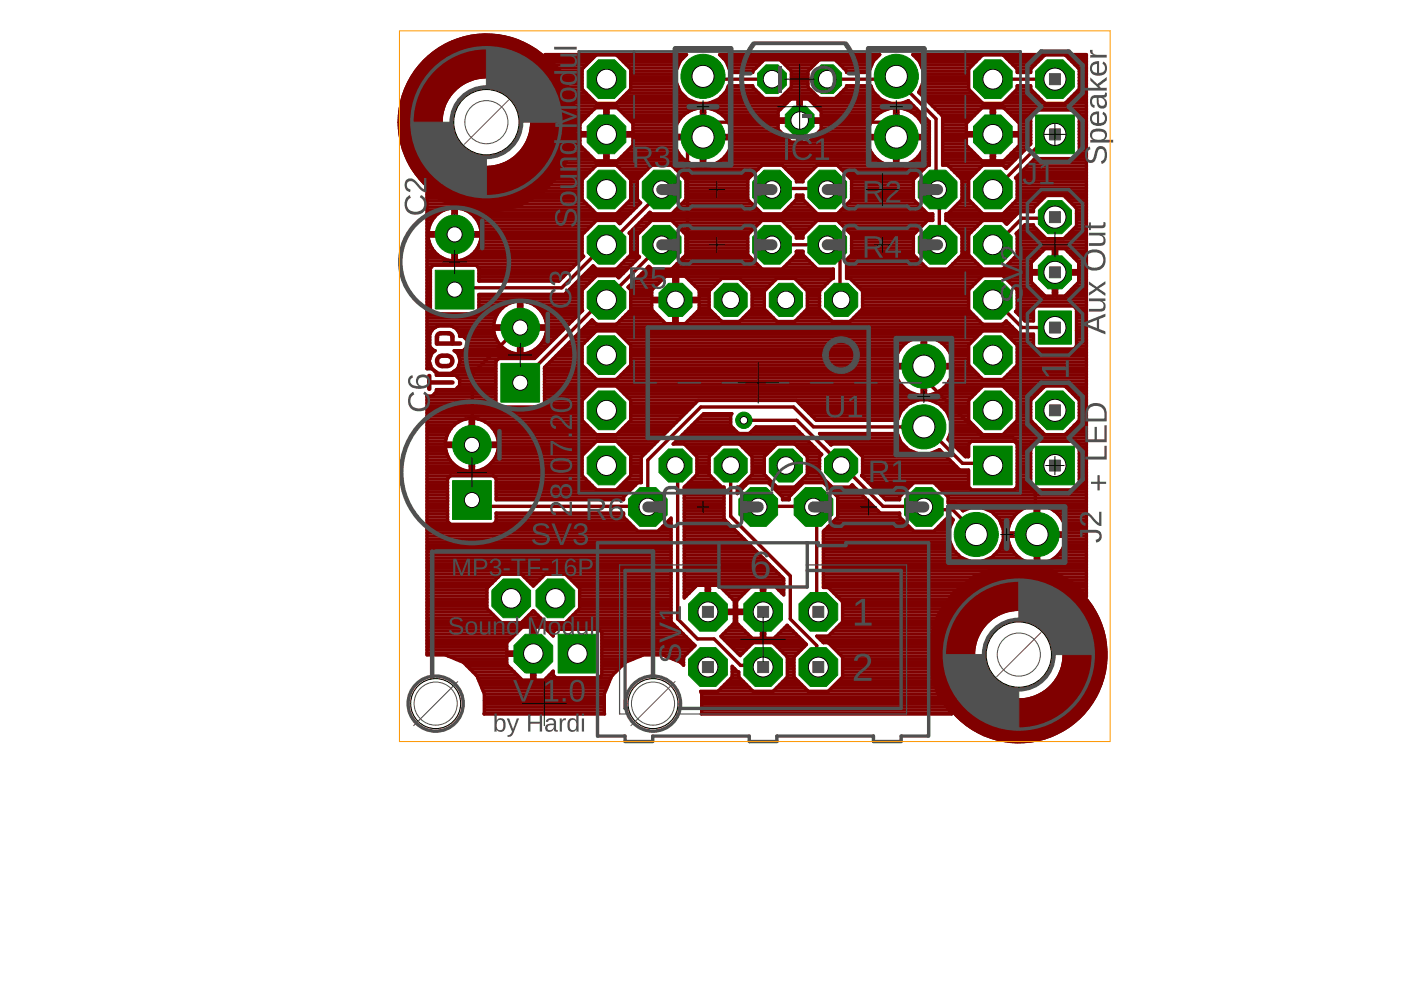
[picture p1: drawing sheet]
<svg xmlns="http://www.w3.org/2000/svg" width="297mm" height="210mm" viewBox="0 0 297 210" stroke-linecap="round" stroke-linejoin="round" font-family="sans-serif">
<path d="M91 79.7v2.7M93 75.8a2.1 2.1 0 0 1 2.1-.3 1.1 1.1 0 0 1 .8 1.2 1.1 1.1 0 0 1-1.1 .9 2.03 2.03 0 0 1-1.8-.3l-.4-.8zM95.9 72.8v-1.6l-.4-.4-2.2-.1-.5 .4-.2 1.7h5M91 81.1h4.9" fill="none" stroke="#800000" stroke-width=".95"/>
<g fill="none" stroke="#800000" stroke-width=".72">
<path d="M115.7 11.7h10.6M116.3 12.4h9.4M116.9 13.1h8.1M117.6 13.7h6.7M118.2 14.4h5.5M118.8 15.1h4.6M118.9 15.2l2.4 5.1M118.9 15.2h.1M119.2 15.7h4.2M119.5 16.4h3.9M119.8 17.1h3.6M120.1 17.8h3.3"/>
<path d="M120.5 18.4h2.9M120.8 19.1h2.8M121.1 19.8h3.2M130.8 11.7h14.6M131.5 12.4h13.2M132.2 13.1h11.9M132.8 13.7h11.1M132.9 19.8h11.6M133.5 14.4h10.1M133.5 19.1h10.6M133.7 18.4h10.1M133.7 17.8h9.8"/>
<path d="M133.7 17.1h9.6M133.7 16.4h9.6M133.7 15.7h9.6M133.7 15.1h9.6M149.1 16.2l.2 .6h14.4M152.7 11.7h33.7M153.4 12.4h32.3M153.6 19.8h7.3M154 13.1h7.6M154.1 19.1h6.1M154.3 13.7h6.6M154.3 18.4h5.3"/>
<path d="M154.5 14.4h5.8M154.8 15.1h4.8M159.6 15.1v.3h-4.8v-.4l-.9-2-1.3-1.4h33.9l-1.3 1.4-.9 2v.4h-4.8v-.3M159.6 15.1l2.4-2.4h3.4l2.4 2.4M165.8 13.1h7.5M166.5 13.7h6.1M166.5 19.8h6.1M167.1 14.4h4.9M167.2 19.1h4.7M167.8 15.1v3.4l-2.4 2.4h-3.4l-2.4-2.4v-.3h-5.1a5.8 5.8 0 0 1-8.9 2.7 5.8 5.8 0 0 1 0-9.3h-30l3.3 3.6M167.8 18.4h3.5M167.8 17.8h3.5"/>
<path d="M167.8 17.1h3.5M167.8 16.4h3.5M167.8 15.7h3.5M167.8 15.1h3.5M171.3 15.1v3.4l2.4 2.4h3.4l2.4-2.4v-.3h5.1a5.5 5.5 0 0 0 8 3.1l4.4 4.5v9.2h-.3l-3 3.1v4.2l3 3h1.1v1.4h-1.1l-3 3.1v4.2l3 3h4.2l3.1-3v-4.2l-3.1-3.1h-.3v-1.4h.3l3.1-3v-4.2l-3.1-3.1h-1v-10.4l-5.1-5a5.7 5.7 0 0 0-1.3-8h36.8v114.9l-2.4-2.6M171.3 15.1l2.4-2.4h3.4l2.4 2.4M175.4 16.8h14.6M177.5 13.1h7.6M178.2 13.7h6.6M178.2 19.8h7.3M178.8 14.4h5.8M178.9 19.1h6.1"/>
<path d="M179.5 18.4h5.2M179.5 15.1h4.8M190 16.2v.6M190 16.8l8.5 8.4v14.8l.7 .7v11.2h-.4M193.7 11.7h14.6M194.4 12.4h13.2M194.9 13.1h12M195 19.8h11.2M195 19.1h10.5M195.2 13.7h11.1M195.3 18.4h10.1M195.5 14.4h10.1"/>
<path d="M195.6 17.8h9.8M195.8 17.1h9.6M195.8 16.4h9.6M195.8 15.7h9.6M195.8 15.1h9.6M208.4 11.6h4.2l3.1 3v.8h2.8v-.8l3.1-3h4.2l3 3v4.3l-3 3h-4.2l-3.1-3v-.7h-2.8v.7l-3.1 3h-4.2l-3-3v-4.3zM210.5 16.8h13.2M212.7 11.7h8.7M213.4 12.4h7.4M214.1 13.1h6M214.8 13.7h4.6M214.8 19.8h4.6"/>
<path d="M215.4 14.4h3.4M215.5 19.1h3.2M215.7 18.4h2.8M215.7 15.1h2.8M225.9 11.7h4.4M226.6 12.4h3.7M227.2 13.1h3.1M227.9 13.7h2.4M228 19.8h2.3M228.6 14.4h1.7M228.6 19.1h1.7M228.8 18.4h1.5"/>
<path d="M228.8 17.8h1.5M228.8 17.1h1.5M228.8 16.4h1.5M228.8 15.7h1.5M228.8 15.1h1.5M115.9 39.9h7.5M116.5 39.2h6.9M117.1 38.5h6.3M117.8 37.9h5.8M118.4 37.2h5.9M118.9 36.6l-3.9 4.2M118.9 36.6v.1"/>
<path d="M118.9 36.5h6M119.3 35.9h6.3M119.6 35.2h6.7M119.9 34.5h26.2M120.2 33.9h5.8M120.5 33.2h4.8M120.9 32.5h3.8M121.2 31.8h2.8M121.3 31.5l-2.4 5.1M121.3 31.5h.1M121.3 20.3l.9 5.6-.9 5.6M121.3 20.3h.1"/>
<path d="M121.4 20.4h3.6M121.4 31.2h1.9M121.5 21.1h4.1M121.5 30.5h1.5M121.6 21.8h4.7M121.6 29.8h1.4M121.7 22.5h44.5M121.7 29.2h1.3M121.8 23.1h4.2M121.8 28.5h6.4M121.9 23.8h3.4M121.9 27.8h1.1"/>
<path d="M122 24.5h2.7M122 27.2h1M122.1 25.1h1.9M122.1 26.5h.9M122.2 25.8h1.1M123 26.2l3.3-3.3h1.9v11.2h-1.9l-3.3-3.3v-2h11.2v2l-3.3 3.3h-2v-11.2h2l3.3 3.3v1.9h-11.2zM128.2 33.9h.7M128.2 33.2h.7M128.2 32.5h.7M128.2 31.8h.7M128.2 31.2h.7M128.2 30.5h.7"/>
<path d="M128.2 29.8h.7M128.2 29.2h.7M128.2 27.8h.7M128.2 27.2h.7M128.2 26.5h.7M128.2 25.8h.7M128.2 25.1h.7M128.2 24.5h.7M128.2 23.8h.7M128.2 23.1h.7M128.9 28.5h14M130.9 21.8h16.7"/>
<path d="M130.9 35.2h7.1M131.1 33.9h14M131.2 23.1h16.1M131.5 21.1h14.5M131.6 35.9h5.7M131.8 33.2h12.6M131.8 23.8h14M132.2 20.4h13M132.2 36.5h4.5M132.5 32.5h11.4M132.5 24.5h12.4M132.9 37.2h3.1"/>
<path d="M133.2 31.8h10.3M133.2 25.1h11.1M133.6 37.9h1.7M133.7 38.5h1.4M133.7 39.9h1.4M133.7 39.2h1.4M133.8 31.2h9.4M133.9 25.8h9.9M134.2 30.5h8.8M134.2 29.8h8.7M134.2 29.2h14.5M134.2 27.8h8.8"/>
<path d="M134.2 27.2h9M134.2 26.5h9.2M142.6 35.2h5.5M143.3 35.9h17.4M143.8 25.8a6.2 6.2 0 0 1 4.9-2.9v12.4a6.2 6.2 0 0 1-5.8-5.9h12.4a6.2 6.2 0 0 1-5.9 5.9v-12.4a6.2 6.2 0 0 1 5 2.9M143.8 25.8a5.8 5.8 0 0 0-.9 2.9M143.9 36.5h16.2M144.6 37.2h14.8M145.3 37.9h13.4M145.4 38.5h13.1M145.4 39.9h13.1M145.4 39.2h13.1"/>
<path d="M148.6 28.7l.5 .4M148.7 35.2h.7M148.7 34.5h.7M148.7 33.9h.7M148.7 33.2h.7M148.7 32.5h.7M148.7 31.8h.7M148.7 31.2h.7M148.7 30.5h.7M148.7 29.8h.7M148.7 28.5h.7M148.7 27.8h.7"/>
<path d="M148.7 27.2h.7M148.7 26.5h.7M148.7 25.8h.7M148.7 25.1h.7M148.7 24.5h.7M148.7 23.8h.7M148.7 23.1h.7M149.1 29.1l3-3.2h35.1l2.8 2.8v.4M149.1 29.1l-3.3-.4v25.3l-2.1 2.1v7l-.5 .5M149.4 29.2h17.3M150 35.2h11.4M150.5 21.8h16.4"/>
<path d="M150.9 23.1h14.6M152 34.5h35.1M152.2 21.1h15.3M152.4 23.8h12.6M152.9 20.4h8.7M153 33.9h33.1M153.2 24.5h11.8M153.7 33.2h31.7M153.9 25.1h11.1M154.2 32.5h30.7M154.4 25.8a6 6 0 0 1 .9 2.9h-26.4l-.3-.2M154.4 25.8h14.8"/>
<path d="M154.6 31.8h29.9M154.7 26.5h10.3M154.9 31.2h29.3M155 27.2h10M155.1 30.5h28.9M155.2 27.8h10.2M155.2 29.8h12.2M155.3 28.5h10.7M161.6 35h4.2l3 3.1v.4h1.4v-.4l3.1-3.1h4.2l3.1 3.1v4.2l-3.1 3h-4.2l-3.1-3v-.9h-1.4v.9l-3 3h-4.2l-3.1-3v-4.2zM165 25.9v1.6l2.7 2.6h1.5v-9.1h-1.5l-2.7 2.7v1.5h9.1v-1.5l-2.7-2.7h-1.5v9.1h1.5l2.7-2.6v-1.6M165.8 20.4h7.5M166 35.2h7.1"/>
<path d="M166.6 35.9h5.8M167.3 36.5h4.5M168 37.2h3.1M168.7 37.9h1.7M169 25.9l.5-.4 .2 .4M169.2 29.8h.7M169.2 29.2h.7M169.2 28.5h.7M169.2 27.8h.7M169.2 27.2h.7M169.2 26.5h.7M169.2 25.1h.7"/>
<path d="M169.2 24.5h.7M169.2 23.8h.7M169.2 23.1h.7M169.2 22.5h.7M169.2 21.8h.7M169.2 21.1h.7M169.9 25.8h14.8M171.6 21.1h15.3M171.7 29.8h12.2M172.2 21.8h16.4M172.4 29.2h17.3M172.9 22.5h20.8"/>
<path d="M173.1 28.5h10.7M173.6 23.1h14.6M173.7 27.8h10.2M174.1 27.2h10M174.1 26.5h10.3M174.1 25.1h11.1M174.1 24.5h11.7M174.1 23.8h12.6M177.5 20.4h8.7M177.7 35.2h11.4M178.4 35.9h17.4M179 36.5h16.2"/>
<path d="M179.7 37.2h14.8M180.4 37.9h13.4M180.6 38.5h13.1M180.6 39.9h13.1M180.6 39.2h13.1M184.7 25.8a6 6 0 0 0-.9 2.9h12.4a6.4 6.4 0 0 0-.9-2.9M184.7 25.8a6.2 6.2 0 0 1 5-2.9v12.4a6.2 6.2 0 0 1-5.9-5.9h12.4a6.2 6.2 0 0 1-5.8 5.9v-12.4a6.2 6.2 0 0 1 4.9 2.9M189.7 35.2h.7M189.7 34.5h.7M189.7 33.9h.7M189.7 33.2h.7M189.7 32.5h.7"/>
<path d="M189.7 31.8h.7M189.7 31.2h.7M189.7 30.5h.7M189.7 29.8h.7M189.7 28.5h.7M189.7 27.8h.7M189.7 27.2h.7M189.7 26.5h.7M189.7 25.8h.7M189.7 25.1h.7M189.7 24.5h.7M189.7 23.8h.7"/>
<path d="M189.7 23.1h.7M190.4 29.2h6.6M191 35.2h5.5M191.5 21.8h1.5M191.8 23.1h2.6M193 34.5h4M193.3 23.8h1.8M194 33.9h3M194.2 24.5h1.5M194.7 33.2h2.3M194.8 25.1h1.6M195.2 32.5h1.8"/>
<path d="M195.3 25.8h1.7M195.6 31.8h1.4M195.7 26.5h1.3M195.7 20.4h11.2M195.9 31.2h1.1M195.9 27.2h1.1M196.1 30.5h.9M196.1 27.8h.9M196.2 29.8h.8M196.2 28.5h.8M196.3 21.1h11.3M197 21.8h11.2"/>
<path d="M197.7 22.5h32.6M198.4 23.1h9.5M199 23.8h8.2M199.7 24.5h6.9M199.9 34.5h14.6M199.9 33.9h8M199.9 33.2h7.4M199.9 32.5h6.7M199.9 31.8h6M199.9 31.2h5.4M199.9 30.5h5M199.9 29.8h5"/>
<path d="M199.9 29.2h5M199.9 28.5h10.3M199.9 27.8h5M199.9 27.2h5M199.9 26.5h5M199.9 25.8h5.3M199.9 25.1h6M201.1 35.2h7.1M201.8 35.9h5.7M202.4 36.5h4.5M203.1 37.2h3.1M203.8 37.9h1.7"/>
<path d="M204 38.5h1.4M204 39.9h1.4M204 39.2h1.4M208.2 22.9h2v11.2h-2l-3.3-3.3v-2h11.2v2l-3.3 3.3h-1.9v-11.2h1.9l3.3 3.3v1.9h-11.2v-1.9zM210.2 33.9h.7M210.2 33.2h.7M210.2 32.5h.7M210.2 31.8h.7M210.2 31.2h.7M210.2 30.5h.7M210.2 29.8h.7M210.2 29.2h.7"/>
<path d="M210.2 27.8h.7M210.2 27.2h.7M210.2 26.5h.7M210.2 25.8h.7M210.2 25.1h.7M210.2 24.5h.7M210.2 23.8h.7M210.2 23.1h.7M210.9 28.5h7.6M212.8 21.8h8.6M212.8 35.2h1.1M213.1 33.9h2.1"/>
<path d="M213.1 23.1h17.2M213.4 21.1h7.3M213.7 33.2h2.2M213.8 23.8h4.9M214.1 20.4h6M214.4 32.5h2.1M214.4 24.5h4.1M215.1 31.8h2.1M215.1 25.1h3.4M215.5 37.9h14.8M215.7 38.5h14.6M215.7 39.9h14.6"/>
<path d="M215.7 39.2h14.6M215.8 31.2h2.1M215.8 25.8h2.7M215.8 37.2h14.5M216.1 30.5h2.4M216.1 29.8h2.4M216.1 29.2h2.4M216.1 27.8h2.4M216.1 27.2h2.4M216.1 26.5h2.4M216.5 36.5h13.8M217.2 35.9h13.1"/>
<path d="M217.8 35.2h12.5M218.5 34.5h11.8M218.5 23.9l.6-.6h9.1l.6 .6v9.1l-.6 .6h-8.8l-4.1 4.1 .4 .4v4.2l-3.1 3h-4.2l-3-3v-4.2l3-3.1h4.2l.7 .7 5.2-5.2zM219.2 33.9h11.1M223.7 28.5l-.7-.5-11.9 12-.6 .2M226 21.8h4.3M226.6 21.1h3.7M227.3 20.4h3M228.7 33.2h1.6M228.7 23.8h1.6M228.8 32.5h1.5M228.8 31.8h1.5"/>
<path d="M228.8 31.2h1.5M228.8 30.5h1.5M228.8 29.8h1.5M228.8 29.2h1.5M228.8 28.5h1.5M228.8 27.8h1.5M228.8 27.2h1.5M228.8 26.5h1.5M228.8 25.8h1.5M228.8 25.1h1.5M228.8 24.5h1.5M90.5 55.3h32.3"/>
<path d="M90.5 50.6h.3M90.5 53.3h1.6M90.5 59.3h.7M90.5 58.7h.7M90.5 58h.7M90.5 57.3h.7M90.5 56.7h1M90.5 56h31.7M90.5 54.6h3.2M90.5 54h2.2M90.5 52.6h1.1M90.5 52h.7"/>
<path d="M90.5 51.3h.5M90.5 50h5.5M90.5 49.3h.3M90.5 48.6h.4M90.5 47.9h.6M90.5 47.3h.8M90.5 46.6h1.2M90.5 45.9h1.7M90.5 45.3h2.4M90.5 44.6h3.5M90.5 43.9h6.9M90.5 43.2h5.2"/>
<path d="M90.5 42.6h3.5M90.5 41.9h2.4M90.5 41.2h1.6M90.5 40.6h.7M91.6 52.6a5.2 5.2 0 0 1-.8-2.6h11.2a5.2 5.2 0 0 1-.8 2.6M91.6 52.6l1.1 1.4M91.9 56.2h9l.6 .7v2.7h17l5.3-5.2-.4-.4v-4.2l3-3.1h4.3l.7 .7 4.4-4.4-.7-.7v-4.2l3.1-3.1h4.2l3 3.1v4.2l-3 3h-4.2l-.4-.3-4.4 4.4 .3 .4v4.2l-3 3h-4.3l-.6-.7-6.1 6.1h-18.2v3.5l-.6 .6h-9l-.7-.6v-9zM92.7 54a5.5 5.5 0 0 0 3.2 1.3M93.6 42.4l-3.1-2.4v38.2l1-.1M93.6 42.4h.1M93.6 42.4l5.3 2.1M96 55.3v-11.2a5.6 5.6 0 0 0-5.2 5.2h11.2a5.6 5.6 0 0 0-5.2-5.2v11.2"/>
<path d="M96 50.6h.8M96 53.3h.8M96 54.6h.8M96 54h.8M96 52.6h.8M96 52h.8M96 51.3h.8M96 49.3h.8M96 48.6h.8M96 47.9h.8M96 47.3h.8M96 46.6h.8"/>
<path d="M96 45.9h.8M96 45.3h.8M96 44.6h.8M96.8 50h26.6M98.7 44.6h1.3M98.9 44.5h.1M98.9 44.5l5.6 .4M99.1 54.6h24.4M99.8 45.3h26.6M100.1 54a5.5 5.5 0 0 1-3.3 1.3M100.1 54h23.3M100.6 45.9h32.3"/>
<path d="M100.7 53.3h22.7M101.1 46.6h31.1M101.2 52.6l-1.1 1.4M101.2 52.6h22.2M101.3 56.7h20.2M101.5 47.3h24.4M101.5 59.3h17.3M101.5 58.7h18M101.5 58h18.6M101.5 57.3h19.3M101.5 52h21.9M101.7 47.9h23.5"/>
<path d="M101.8 51.3h21.6M101.9 48.6h22.7M101.9 50.6h21.5M102 49.3h21.9M104.5 44.9h.1M106 44.6h19.7M109 43.9h16M110.1 43.7l-5.6 1.2M110.1 43.7h.1M110.8 43.2h13.6M112 42.6h11.7M113.1 41.9h10.3"/>
<path d="M114.3 41.2h9.1M115 40.8l-4.9 2.9M115 40.8h.1M115.3 40.6h8.1M122.8 59.3h2.8M123.4 58.7h2.8M124.1 58h8M124.8 57.3h7.9M125.5 56.7h.6M130.8 45.3h2.8M130.9 58.7h.5M131.1 56.7h2.3"/>
<path d="M131.2 47.3h.4M131.5 44.6h2.7M131.8 56h2.3M132.1 43.9h2.8M132.4 55.3h2.3M132.8 43.2h2.8M133.1 54.6h2.3M133.5 42.6h1.9M133.5 49.3h2.1M133.7 50.6h1.4M133.7 53.3h1.4M133.7 54h1.4"/>
<path d="M133.7 52.6h1.4M133.7 52h1.4M133.7 51.3h1.4M133.7 50h1.4M133.7 41.9h1.4M133.7 41.2h1.4M133.7 40.6h1.4M134.2 48.6h2.1M134.7 59.3h5.7M134.9 47.9h2M135.4 58.7h5.6M135.5 47.3h2.1"/>
<path d="M136 58h40.7M136.2 46.6h61.6M136.7 57.3h40M136.9 45.9h60.9M137.4 56.7h.4M137.5 45.3h.6M140.3 40.2l-.1 .5-11.3 11.2h-.7l-9.1 9.1h-22.5l-.2 .4M140.3 51.9l-11.7 11.7-.4-.5-17.9 18.1M142.5 45.3h19M142.8 56.7h18.4M142.9 59.3h.7M142.9 58.7h.7"/>
<path d="M142.9 47.3h18.1M143.2 44.6h17.6M143.5 56h17M143.6 47.9h16.8M143.8 43.9h16.3M144.1 55.3h15.7M144.3 48.6h15.4M144.5 43.2h15M144.8 54.6h14.4M144.9 49.3h14.1M145.2 42.6h13.6M145.4 58.7h31.3"/>
<path d="M145.4 50.6h13.1M145.4 53.3h13.1M145.4 54h13.1M145.4 52.6h13.1M145.4 52h13.1M145.4 51.3h13.1M145.4 50h13.1M145.4 41.9h13.1M145.4 41.2h13.1M145.4 40.6h13.1M146.1 59.3h6.6M157.1 59.3h7.3"/>
<path d="M161.6 46.7h4.2l3 3.1v.7h1.4v-.7l3.1-3.1h4.2l3.1 3.1v4.2l-1.1 1.1v3.9h.7l2.7 2.7v3.8l-2.7 2.7h-3.8l-2.6-2.7v-3.8l2.6-2.7h.3v-2h-3.4l-3.1-3v-.7h-1.4v.7l-3 3h-4.2l-3.1-3v-4.2zM163.7 40.2l.3-.2h11.3l.1 .2M163.7 51.9h12.3l2.1 2.1v9.1l.2 .5M165.9 45.3h7.3M166.2 56.7h6.7M166.3 47.3h6.4M166.6 44.6h5.9M166.9 56h5.3M167 47.9h5.1M167.2 43.9h4.6M167.6 55.3h3.9M167.7 48.6h3.7"/>
<path d="M167.9 43.2h3.3M168.2 54.6h2.7M168.4 49.3h2.3M168.6 42.6h1.9M168.8 59.3h7.3M168.8 54h1.4M168.8 50h1.4M168.8 41.9h1.4M177.6 45.3h19M178.1 47.3h18.1M178.3 44.6h17.6M178.7 47.9h16.8"/>
<path d="M178.9 43.9h16.3M179.4 48.6h15.4M179.5 55.3h15.4M179.5 58.7h28.7M179.5 58h43.8M179.5 57.3h39.2M179.5 56.7h16.8M179.5 56h16.1M179.6 43.2h15M179.9 54.6h14.4M180.1 49.3h14M180.3 42.6h13.6"/>
<path d="M180.5 59.3h27M180.6 50.6h13.1M180.6 53.3h13.1M180.6 54h13.1M180.6 52.6h13.1M180.6 52h13.1M180.6 51.3h13.1M180.6 50h13.1M180.6 41.9h13.1M180.6 41.2h13.1M180.6 40.6h13.1M200.6 46.6h13.8"/>
<path d="M200.6 45.9h14.5M201 45.3h7.3M201.3 56.7h6.7M201.5 47.3h6.4M201.7 44.6h5.9M202 56h5.3M202.1 47.9h5.1M202.4 43.9h4.5M202.7 55.3h4M202.8 48.6h3.7M203 43.2h3.3M203.3 54.6h2.7"/>
<path d="M203.5 49.3h2.3M203.7 42.6h1.9M204 50.6h1.4M204 53.3h1.4M204 54h1.4M204 52.6h1.4M204 52h1.4M204 51.3h1.4M204 50h1.4M204 41.9h1.4M204 41.2h1.4M204 40.6h1.4"/>
<path d="M212.7 45.3h3.1M212.9 58.7h5.8M213 56.7h5.7M213.2 47.3h.5M213.4 44.6h5.7M213.5 59.3h5.2M213.7 56h5M214.1 43.9h5.3M214.4 55.3h4.6M214.7 43.2h5.3M215 54.6h4.7M215.4 42.6h5.3"/>
<path d="M215.7 50.6h14.6M215.7 53.3h5.3M215.7 54h4.6M215.7 52.6h14.6M215.7 52h14.6M215.7 51.3h14.6M215.7 50h5.4M215.7 41.9h5.7M215.7 41.2h14.6M215.7 40.6h14.6M215.7 49.3h4.8M216.4 48.6h3.4"/>
<path d="M217 47.9h2.1M219.1 47.9v-.2h-1.8l-1.9 1.8 .3 .3v4.2l-3.1 3h-4.2l-3-3v-4.2l3-3.1h4.2l.8 .8 2.7-2.6h3v-.7l2.7-2.7h3.8l2.6 2.7v3.7M219.1 47.9l2.7 2.7M221.6 52.7h1.7v10.1h-1.7l-2.9-3v-1.7h10v1.7l-2.9 3h-1.8v-10.1h1.8l2.9 3v1.7h-10v-1.7zM223.3 55.3h.7M223.3 53.3h.7M223.3 59.3h.7M223.3 58.7h.7M223.3 57.3h.7M223.3 56.7h.7M223.3 56h.7M223.3 54.6h.7"/>
<path d="M223.3 54h.7M223.7 46l-.7 .3h-6.3l-5.6 5.6h-.6M224 58h6.3M226 41.9h4.3M226.2 50h4.1M226.4 53.3h3.9M226.7 42.6h3.6M226.9 49.3h3.4M227 54h3.3M227.3 43.2h3M227.6 48.6h2.7M227.7 54.6h2.6"/>
<path d="M228 43.9h2.3M228.2 47.9l-2.6 2.7M228.2 47.9h2.1M228.2 47.3h2.1M228.2 46.6h2.1M228.2 45.9h2.1M228.2 45.3h2.1M228.2 44.6h2.1M228.4 55.3h1.9M228.7 59.3h1.6M228.7 58.7h1.6M228.7 57.3h1.6"/>
<path d="M228.7 56.7h1.6M228.7 56h1.6M90.5 68.1h14.3M90.5 68.7h14.2M90.5 78.1h1M90.5 77.4h.8M90.5 76.8h.6M90.5 76.1h.6M90.5 75.4h.9M90.5 74.8h1.2M90.5 74.1h1.3M90.5 73.4h.6"/>
<path d="M90.5 72.7h.6M90.5 72.1h.6M90.5 71.4h.6M90.5 70.7h.7M90.5 70.1h1.1M90.5 69.4h1.9M90.5 67.4h14.6M90.5 66.7h14.9M90.5 66h.9M90.5 65.4h.7M90.5 64.7h.7M90.5 64h.7"/>
<path d="M90.5 63.4h.7M90.5 62.7h.7M90.5 62h.7M90.5 61.3h.7M90.5 60.7h.7M90.5 60h.7M91 76.5h.1M91 76.5l.5 1.6M91.5 78.1h.1M91.5 74.9h.1M91.5 74.9l-.5 1.6M91.8 69.7l-.7 1.1v2.7l.9 .9h.3l-.8 .5"/>
<path d="M91.8 69.7v.1M92.2 78.8h.2M92.5 79.5h12.6M92.8 69.1h2.9M92.8 69.1l.1 .1M92.8 69.1l-1 .6M95.7 69.1l1.1 .6M95.7 69.1l.1 .1M96.2 78.8h8.9M96.2 69.4h13.7M96.8 69.7l.7 1.1v.5h.7l.9 .9v1.3l-.9 .9h-1.9l.7 .5M96.8 69.7v.1"/>
<path d="M96.9 74.8h11.6M97 70.1h7.7M97 78.1l-1.3 1h-2.8l-1.2-.8 .8 .8v.5h4.1l.9 .9v1.2l-.9 .9h-4.1v.5l-.9 .9h-1.1v54.9h3.9l3.8 1.5 2.9 2.9 1.6 3.8-.1 4.3h25.6l-.1-4.3 1.6-3.8 2.9-2.9 3.8-1.5h4.1l3.8 1.5 .6 .7v-1.8l2.5-2.4-5.1-5.1v-21.9l-2.8 2.7h-4.3l-3-3M97 78.1h.1M97 74.9l.6 1.6M97 74.9h.1M97.1 78.1h8M97.2 75.4h16.7M97.3 77.4h7.8M97.4 70.7h7.4M97.5 76.1h8.2M97.5 76.8h7.6"/>
<path d="M97.6 76.5l-.6 1.6M97.6 76.5h.1M98.3 71.4h6.7M98.5 74.1h8.6M99 72.1h6.3M99.1 73.4h7.2M99.1 72.7h6.6M101.4 66h4.4M101.5 65.4h4.9M101.5 64.7h5.8M101.5 64h7.3M101.5 63.4h21.9"/>
<path d="M101.5 62.7h21.9M106 65.8a5.6 5.6 0 0 1 3.9-2v11.3a5.6 5.6 0 0 1-5.2-5.3h11.2a5.6 5.6 0 0 1-5.3 5.3v-11.3a5.6 5.6 0 0 1 5.3 5.3h-11.2a5.8 5.8 0 0 1 1.3-3.3zM109.9 68.1h.7M109.9 68.7h.7M109.9 74.8h.7M109.9 74.1h.7M109.9 73.4h.7M109.9 72.7h.7M109.9 72.1h.7M109.9 71.4h.7M109.9 70.7h.7M109.9 70.1h.7"/>
<path d="M109.9 67.4h.7M109.9 66.7h.7M109.9 66h.7M109.9 65.4h.7M109.9 64.7h.7M109.9 64h.7M110.3 69.4h-.3l-9.9 9.9v15M110.6 69.4h9.4M111.8 64h11.6M112.1 74.8h2.5M113.3 64.7h10.1M113.5 74.1h1.8"/>
<path d="M114.2 65.4h9.2M114.3 73.4h1.7M114.8 66h8.5M114.8 72.7h1.8M115.2 66.7h7.5M115.3 72.1h2M115.4 79.5h10.1M115.4 78.8h9.4M115.4 78.1h8.7M115.5 67.4h6.5M115.6 71.4h2.4M115.7 68.1h5.6"/>
<path d="M115.8 70.7h2.8M115.9 68.7h4.7M115.9 70.1h3.4M115.9 77.4h7.5M116.6 76.8h6.8M117.2 76.1h6.2M117.9 75.4h5.5M118.6 74.8h4.8M119.3 74.1h4.1M119.9 73.4h3.5M120.1 62h3.3M120.6 72.7h3.2"/>
<path d="M120.8 61.3h2.7M121.3 72.1h3.2M121.4 60.7h2.8M121.9 71.4h3.3M122.1 60h2.8M122.6 70.7h3.3M123.3 70.1h92M123.4 77.4v-4.2l3-3.1h4.3l3 3.1v4.2M123.4 77.4l3 3.1h4.3l3-3.1M124 69.4h90.7M124.6 68.7h89.4M125.3 68.1h.5"/>
<path d="M126.4 68.7l-.9-.9-10.1 10.1v7.8l-.6 .6h-9.1l-.6-.6v-9.1l.6-.6h7.7l10.1-10.2-.1-4.3 3-3.1h4.3l.5 .5 4.4-4.4-.5-.5v-4.2l3.1-3.1h4.2l3 3.1v4.2l-3 3h-4.2l-.6-.5-4.4 4.4 .5 .6v4.2l-3 3M131.3 70.7h76.5M131.4 68.1h9.1M131.7 79.5h58.2M132 71.4h75.1M132.1 67.4h7.8M132.4 78.8h57.4M132.6 72.1h60.5M132.7 66.7h6.5M133.1 78.1h56.6M133.3 72.7h58.8M133.4 60.7h5.6"/>
<path d="M133.4 66h5.1M133.6 61.3h4.7M133.7 77.4h61.8M133.7 76.8h56M133.7 76.1h56.2M133.7 75.4h56.4M133.7 74.8h56.7M133.7 74.1h57.1M133.7 73.4h57.6M133.7 65.4h4.5M133.7 64.7h4.5M133.7 64h4.5"/>
<path d="M133.7 63.4h9.2M133.7 62.7h4.5M133.7 62h4.5M134 60h5.7M138.2 61.5l2.9-2.9h1.8v10h-1.8l-2.9-2.9v-1.8h10.1v1.8l-3 2.9h-1.7v-10h1.7l3 2.9v1.7h-10.1zM142.9 68.1h.7M142.9 67.4h.7M142.9 66.7h.7M142.9 66h.7M142.9 65.4h.7M142.9 64.7h.7M142.9 64h.7"/>
<path d="M142.9 62.7h.7M142.9 62h.7M142.9 61.3h.7M142.9 60.7h.7M142.9 60h.7M143.6 63.4h6.7M145.9 68.1h7M146.5 67.4h5.8M146.7 60h5.3M147.2 66.7h4.4M147.4 60.7h4M147.9 66h3"/>
<path d="M148.1 61.3h2.6M148.3 65.4h2M148.3 64.7h2M148.3 64h2M148.3 62.7h2M148.3 62h2M156.9 68.1h7.7M157.6 67.4h6.4M157.8 60h5.9M158.2 66.7h5.1M158.5 60.7h4.6M158.9 66h3.7"/>
<path d="M159.1 61.3h3.3M159.5 65.4h2.6M159.5 64.7h2.6M159.5 64h2.6M159.5 63.4h2.6M159.5 62.7h2.6M159.5 62h2.6M168.6 68.1h7.7M169.3 67.4h6.4M169.5 60h6M169.9 66.7h5.1M170.2 60.7h4.6"/>
<path d="M170.6 66h3.7M170.8 61.3h3.3M171.2 65.4h2.6M171.2 64.7h2.6M171.2 64h2.6M171.2 63.4h2.6M171.2 62.7h2.6M171.2 62h2.6M180.3 68.1h27.4M181 67.4h26M181.2 60h25.6M181.7 66.7h24.6"/>
<path d="M181.9 60.7h24.2M182.3 66h23.4M182.5 61.3h23M182.9 65.4h22.5M182.9 64.7h22.5M182.9 64h22.5M182.9 63.4h22.5M182.9 62.7h22.5M182.9 62h22.5M189.7 78.1a6.2 6.2 0 0 0 5.8 5.7v-12.4a6.2 6.2 0 0 0-5.8 5.9h12.4a6.2 6.2 0 0 0-5.9-5.9v12.4a6.2 6.2 0 0 0 5.9-5.7M189.7 78.1v-.1h12.4v.1M195.5 79.5h.7"/>
<path d="M195.5 78.8h.7M195.5 78.1h.7M195.5 76.8h.7M195.5 76.1h.7M195.5 75.4h.7M195.5 74.8h.7M195.5 74.1h.7M195.5 73.4h.7M195.5 72.7h.7M195.5 72.1h.7M195.9 77.6l.4 .3v2.8l12 11.9h6.3l1.4 1.4v7l3.5 3.6v14.9a6.2 6.2 0 0 1-5.8-5.8h12.4a6.2 6.2 0 0 1-5.9 5.8v-12.4a6.2 6.2 0 0 1 5.4 3.9M196.2 77.4h9.2"/>
<path d="M198.6 72.1h7.8M199.7 72.7h6.1M200.4 73.4h5M201 74.1h4.4M201.4 74.8h4M201.7 75.4h3.7M201.8 79.5h5.6M201.9 76.1h3.5M202 78.8h4.7M202 76.8h3.4M202.1 78.1h3.9M208.4 68.7l-3-3v-4.2l3-3.1h4.2l3.1 3.1v4.2l-.4 .4 2 2h1.8v-2.6l.6-.6h7.9l.6 .6v7.9l-.6 .6h-7.9l-.6-.6v-2.6h-3l-2.8-2.7-.7 .6"/>
<path d="M210.5 63.6l.6 .2 5.6 5.6h7M213.2 70.7h2.8M213.6 79.5h16.7M213.9 71.4h5.2M214.2 60h4.6M214.3 78.8h16M214.6 72.1h4.5M214.9 60.7h4.6M215 78.1h15.3M215.2 72.7h3.9M215.3 66h3.8M215.5 61.3h4.7"/>
<path d="M215.6 77.4h14.7M215.7 76.8h14.6M215.7 76.1h14.6M215.7 75.4h14.6M215.7 74.8h14.6M215.7 74.1h14.6M215.7 73.4h3.4M215.7 65.4h3.5M215.7 64.7h14.6M215.7 64h14.6M215.7 63.4h14.6M215.7 62.7h5.8"/>
<path d="M215.7 62h5.1M216 66.7h3.1M216.6 67.4h2.5M223.3 62.7h.7M223.3 62h.7M223.3 61.3h.7M223.3 60.7h.7M223.3 60h.7M225.8 62.7h4.5M226.5 62h3.8M227.2 61.3h3.1M227.9 60.7h2.4"/>
<path d="M228.1 65.4h2.2M228.2 73.4h2.1M228.2 68.1h2.1M228.2 68.7h2.1M228.2 72.7h2.1M228.2 72.1h2.1M228.2 71.4h2.1M228.2 70.7h2.1M228.2 70.1h2.1M228.2 69.4h2.1M228.2 67.4h2.1M228.2 66.7h2.1"/>
<path d="M228.2 66h2.1M228.5 60h1.8M90.5 93.5h4M90.5 92.2h4.3M90.5 99.6h7.5M90.5 98.9h6.3M90.5 98.2h5.5M90.5 97.6h5M90.5 96.9h4.6M90.5 96.2h4.3M90.5 95.5h4.1M90.5 94.9h3.9"/>
<path d="M90.5 94.2h9.2M90.5 92.9h4.1M90.5 91.5h4.7M90.5 90.8h5.1M90.5 90.2h5.7M90.5 89.5h6.6M90.5 88.8h8.2M90.5 88.2h32.9M90.5 87.5h32.9M90.5 86.8h32.9M90.5 86.1h15.1M90.5 85.5h14.6"/>
<path d="M90.5 84.8h14.6M90.5 84.1h14.6M92.1 83.5h13M92.5 82.8h12.6M94.8 92.2l-.4 1.8h11.3l-.4-1.8M97 82.1h8.1M97.1 89.5a5.4 5.4 0 0 0-2.3 2.7M97.1 80.1h8M97.5 81.5h7.6M97.5 80.8h7.6M98.7 88.8l1-.1v11.2a5.6 5.6 0 0 1-5.3-5.2h11.3a5.6 5.6 0 0 1-5.3 5.2v-11.2l1 .1M98.7 88.8l-1.6 .7"/>
<path d="M99.7 93.5h.7M99.7 92.2h.7M99.7 99.6h.7M99.7 98.9h.7M99.7 98.2h.7M99.7 97.6h.7M99.7 96.9h.7M99.7 96.2h.7M99.7 95.5h.7M99.7 94.9h.7M99.7 92.9h.7M99.7 91.5h.7"/>
<path d="M99.7 90.8h.7M99.7 90.2h.7M99.7 89.5h.7M99.7 88.8h.7M100.4 94.2h25.4M101.4 88.8l1.6 .7M101.4 88.8h22M102.1 99.6h21.3M103 89.5h20.8M103 89.5a5.8 5.8 0 0 1 2.3 2.7M103.3 98.9h20.1M103.9 90.2h20.6"/>
<path d="M104.1 98.2h19.3M104.5 90.8h20.6M104.6 97.6h18.8M104.9 91.5h20.9M105.1 96.9h18.3M105.3 92.2h35.4M105.3 96.2h18.5M105.5 92.9h34.5M105.5 95.5h19M105.6 93.5h33.8M105.6 94.9h19.5M115 86.1h8.4"/>
<path d="M115.4 85.5h8M115.4 84.8h8.1M115.4 84.1h8.8M115.4 83.5h9.4M115.4 82.8h10.1M115.4 82.1h10.8M115.4 81.5h75.6M115.4 80.8h75.1M115.4 80.1h10.7M126.4 93.6l-3 3v4.2l3 3.1h4.3l3-3.1v-4.2l-3-3M126.4 92.2l-3-3.1v-4.2l3-3h4.3l3 3v4.2l-3 3.1M131 82.1h60.6"/>
<path d="M131 80.1h59.2M131.3 91.5h10.1M131.4 94.2h7.3M131.7 82.8h60.7M132 94.9h6M132 90.8h10M132.3 83.5h61.5M132.7 95.5h4.7M132.7 90.2h10M133 84.1h73.1M133.3 89.5h10.1M133.4 96.2h3.3"/>
<path d="M133.7 84.8h60.9M133.7 99.6h2.3M133.7 98.9h2.3M133.7 98.2h2.3M133.7 97.6h2.3M133.7 96.9h2.3M133.7 88.8h10.4M133.7 88.2h11M133.7 87.5h11.7M133.7 86.8h12.4M133.7 86.1h13M133.7 85.5h13.7"/>
<path d="M143.2 98.7l.5 .2v32.3l4.2 4.3h3.5l5.6 5.6h4.2l.6 .3M143.3 93.5h28.1M144 92.9h26.7M144.7 92.2h25.4M145.2 94.2h7.8M145.4 91.5h10.8M145.8 94.9h6.5M146 90.8h9.5M146.5 95.5h5.1M146.7 90.2h8.2M147.2 96.2h3.8M147.4 89.5h7.5"/>
<path d="M147.8 99.6h2.5M147.8 98.9h2.5M147.8 98.2h2.5M147.8 97.6h2.5M147.8 96.9h2.5M148 88.8h6.9M148.7 88.2h6.2M154.9 98.7v10.8l12.7 12.6v9.1l5.6 5.7v4.2l.3 .3M156.9 94.2h7.8M157.5 94.9h6.5M157.7 89.1h11.3l9.1 9.1 .2 .5 .5 .2 8.4 8.5h8.4l.7 .7h5.7l4.9 4.9 .1 .3M158.2 95.5h5.1"/>
<path d="M158.9 96.2h3.8M159.3 91.5h10.1M159.5 99.6h2.6M159.5 98.9h2.6M159.5 98.2h2.6M159.5 97.6h2.6M159.5 96.9h2.6M159.9 90.8h8.8M168.6 94.2h3.5M169.2 94.9h3.5M169.4 85.5h23.6M169.9 95.5h3.5"/>
<path d="M170.1 86.1h22M170.6 96.2h3.5M170.8 86.8h20.7M171.2 99.6h2.6M171.2 98.9h2.6M171.2 98.2h2.6M171.2 97.6h2.6M171.2 96.9h2.6M171.4 87.5h19.5M172.1 88.2h18.5M172.8 88.8h17.6M174 92.2h16.4"/>
<path d="M174.7 92.9h15.9M175.4 93.5h15.5M176 94.2h.4M180.3 94.2h11.2M180.9 94.9h11.2M181.6 95.5h11.4M182.3 96.2h12.3M182.9 99.6h20.5M182.9 98.9h19.8M182.9 98.2h19.2M182.9 97.6h18.5M182.9 96.9h17.8"/>
<path d="M195.5 83.5h.7M195.5 82.8h.7M195.5 82.1h.7M195.5 81.5h.7M195.5 80.8h.7M195.5 80.1h.7M197.1 96.2h3M197.1 84.8h8.3M198 83.5h8.8M198.7 85.5h6.7M198.7 95.5h.7M199.3 82.8h8.1"/>
<path d="M199.6 86.1h5.8M200.2 82.1h7.9M200.3 86.8h5.1M200.8 81.5h29.5M200.8 87.5h4.6M201.1 92.9h29.2M201.1 88.2h4.3M201.2 80.8h29.1M201.4 93.5h28.9M201.4 88.8h4M201.4 92.2h28.9M201.6 80.1h6.4"/>
<path d="M201.6 91.5h6.2M201.6 90.8h5.5M201.6 90.2h4.8M201.6 89.5h4.1M202 94.2h3.4M202.7 94.9h2.7M203.4 95.5h2M204 96.2h1.4M205.4 94.2v2.6h-.7l-3.7-3.6a5.8 5.8 0 0 0-3.1-8.2 5.8 5.8 0 0 0-7.7 4.1h-17.1l-4.3-4.2h-20.8l-12 12.1v5.3h-.8l-3 3v.7h-27v-4.5l-.6-.6h-9.1l-.6 .6v9.1l.6 .6h9.1l.6-.6v-1.8h27v.8M206 93.6l-.6 .6M208.4 92.2l-3-3.1v-4.2l3-3h4.2l3.1 3v4.2l-3.1 3.1M210.5 98.7l-.1-.5h-6.3l-7.8-7.7h-23.8l-4.2-4.2h-19.7l-11.2 11.2v10"/>
<path d="M212.9 82.1h8.4M213 80.1h17.3M213.3 91.5h7.6M213.6 82.8h7M214 90.8h6.2M214.3 83.5h5.6M214.6 90.2h5M214.9 84.1h4.3M215 93.6l.7 .6M215.3 89.5h3.6M215.6 84.8h3M215.7 94.2v9l-.7 .7h-9l-.6-.7v-3.5h-1.9l-4.3-4.4a5.8 5.8 0 0 1-9-3.4h-16.4l2.4 2.5 .2-.3h3.8l2.7 2.7v3.8l-.2 .2 5.1 5.2h2.9v-.7l3-3h4.3l3 3v1.4h1.5l1.7 1.6"/>
<path d="M215.7 99.6h2.8M215.7 98.9h2.8M215.7 98.2h2.8M215.7 97.6h2.8M215.7 96.9h2.8M215.7 96.2h2.8M215.7 95.5h2.8M215.7 94.9h2.8M215.7 94.2h2.8M215.7 88.8h2.8M215.7 88.2h2.8M215.7 87.5h2.8"/>
<path d="M215.7 86.8h2.8M215.7 86.1h2.8M215.7 85.5h2.8M218.5 94.2v9l.6 .7h9.1l.6-.7v-9M219.1 93.6l-.6 .6M221.6 92.2l-3.1-3.1v-4.2l3.1-3h4.2l3 3v4.2l-3 3.1M226.1 82.1h4.2M226.4 91.5h3.9M226.8 82.8h3.5M227.1 90.8h3.2M227.4 83.5h2.9M227.8 90.2h2.5"/>
<path d="M228.1 84.1h2.2M228.2 93.6l.6 .6M228.5 89.5h1.8M228.8 84.8h1.5M228.8 99.6h1.5M228.8 98.9h1.5M228.8 98.2h1.5M228.8 97.6h1.5M228.8 96.9h1.5M228.8 96.2h1.5M228.8 95.5h1.5M228.8 94.9h1.5"/>
<path d="M228.8 94.2h1.5M228.8 88.8h1.5M228.8 88.2h1.5M228.8 87.5h1.5M228.8 86.8h1.5M228.8 86.1h1.5M228.8 85.5h1.5M90.5 107.6h4.4M90.5 119.7h51.8M90.5 119h51.8M90.5 118.3h51.8M90.5 117.7h51.8"/>
<path d="M90.5 117h51.8M90.5 116.3h51.8M90.5 115.7h51.8M90.5 115h51.8M90.5 114.3h51.8M90.5 113.6h51.8M90.5 113h51.8M90.5 112.3h44.4M90.5 111.6h43.7M90.5 111h4.8M90.5 110.3h4.4M90.5 109.6h4.4"/>
<path d="M90.5 108.9h4.4M90.5 108.3h4.4M90.5 106.9h4.4M90.5 106.3h4.4M90.5 105.6h4.4M90.5 104.9h4.4M90.5 104.3h4.4M90.5 103.6h4.4M90.5 102.9h4.4M90.5 102.3h4.4M90.5 101.6h4.4M90.5 100.9h5"/>
<path d="M90.5 100.2h32.9M100.1 106v.7l.7 .7h36.6M104.6 100.9h18.9M104.8 111h28.8M105.2 110.3h27.7M105.2 109.6h27M105.2 108.9h27M105.2 105.6h27M105.2 104.9h27.4M105.2 104.3h28.1M105.2 103.6h21M105.2 102.9h20.3"/>
<path d="M105.2 102.3h19.6M105.2 101.6h19M131 103.6h3M131.7 102.9h2.9M132.3 102.3h3.7M133 101.6h3M133.7 100.9h2.3M133.7 100.2h2.3M139.8 112.3h2.5M140.5 111.6h1.8M141.2 111h1.1M141.8 110.3h.5"/>
<path d="M145.1 107.6h8.4M145.1 103.3v23.5l2.7-2.7h1.9v5.3h6v-2l-3.3-3.3h-2v6h5.3v2l-2.9 2.8 4.1 4.1 2.8-2.7h4.2l3 3v4.3l-3 3h-4.2l-3.1-3v-1.1h-1.4M145.1 103.3h.1M145.1 119.7h18M145.1 119h17.4M145.1 118.3h16.7M145.1 117.7h16M145.1 117h15.3M145.1 116.3h14.7M145.1 115.7h14M145.1 115h13.3M145.1 114.3h12.7"/>
<path d="M145.1 113.6h12M145.1 113h11.3M145.1 112.3h10.7M145.1 111.6h10M145.1 111h9.3M145.1 110.3h8.7M145.1 109.6h8.4M145.1 108.9h8.4M145.1 108.3h8.4M145.1 106.9h8.4M145.1 106.3h8.4M145.1 105.6h8.4"/>
<path d="M145.1 104.9h8.4M145.1 104.3h8.4M145.1 103.6h8.4M145.1 103.3l2.7-2.7v-3.8l-2.7-2.7h-2.4l6.5-6.4h6l-.3 .2v2.4l1.7 1.6h2.3l1.4-1.4h8.1l5.8 5.9-.4 .4v3.8l2.6 2.7h3.8l.5-.5 5.9 6h4.1v.8M145.5 102.9h7.2M146.1 102.3h5.9M146.8 101.6h4.5M147.5 100.9h3.2M147.8 100.2h2.5M156.3 104.3h.4M156.3 103.6h1.1M157.2 102.9h.9"/>
<path d="M157.8 102.3h5.9M158.5 101.6h4.5M159.2 100.9h3.2M159.5 100.2h2.6M160.8 107.5l.4-.1h11.3v.7l.7 .7v20.3l.3 .6M163.5 102.9h.9M164.1 103.6h5M164.8 104.3h3.6M165.5 104.9h2.2M165.9 105.6h1.4M168.9 102.9h.9M169.5 102.3h5.9"/>
<path d="M170.2 101.6h4.5M170.9 100.9h3.2M171.2 100.2h2.6M174.6 112.6h.1M174.6 119.7h55.7M174.6 119h31.1M174.6 118.3h29.5M174.6 117.7h28.6M174.6 117h27.9M174.6 116.3h27.4M174.6 115.7h27.1M174.6 115h26.9"/>
<path d="M174.6 114.3h26.7M174.6 113.6h26.7M174.6 113h26.7M174.9 112.3h18.5M175.2 102.9h.9M175.6 111.6h17.1M175.9 103.6h5.5M176.3 111h15.8M176.5 104.3h5.6M177 110.3h14.4M177.2 104.9h5.6M177.6 107.6h7.9"/>
<path d="M177.6 109.6v-4.3l-3-3h-4.3l-3 3v.7h-1.4v-.7l-3-3h-4.3l-2.3 2.3v-1.3h.5l2.7-2.7v-3.8l-2.7-2.7h-3.8l-2.7 2.7v3.8l2.7 2.7h.5v6.7l12.7 12.7v3.4l-2.1-2h-2v5.3h-5.9v-2l3.3-3.3h1.9v11.2h-1.9l-3.3-3.2v-2h5.9v5.2h2l2.8-2.7 4.1 4.1-2.7 2.6v4.3l3.1 3h4.2l3-3v-4.3l-3-3h-1l-1.4-1.4h2.4l3-3.1v-4.2l-3-3h-1v-12M177.6 109.6l-3 3M177.6 109.6h13.1M177.6 108.9h13.1M177.6 108.3h8.5M177.6 106.9h7.2M177.6 106.3h6.5M177.6 105.6h5.9M180.6 102.9h.2M182.7 100.9h22.7M182.9 100.2h22.5M183.4 101.6h22"/>
<path d="M184.1 102.3h21.3M184.7 102.9h8.5M185.4 103.6h7.1M186.1 104.3h5.7M186.8 104.9h4.4M187.4 105.6h3.3M190.7 109.6l3 3h4.3l3-3M198.3 112.3h3M198.6 102.9h6.8M199 111.6h2.5M199.3 103.6h6.4M199.7 111h2.1"/>
<path d="M199.9 104.3h30.4M200.3 110.3h1.8M200.6 104.9h29.7M201 109.6h.5M201 106.3h29.3M201 105.6h29.3M202.8 106.9h27.5M203.5 107.6h13.9M204.2 108.3h.1M205.8 107.6l-1.6 .7M208.1 107.6a5.8 5.8 0 0 1 4.5 7.6 5.8 5.8 0 0 1-8.1 3.4 5.8 5.8 0 0 1-2.4-8.4l-.7-.7h-.4v.1M208.3 119h9"/>
<path d="M209.8 108.3h6.5M209.9 118.3h6.3M210.7 108.9h4.8M210.8 117.7h4.6M211.4 109.6h3.5M211.5 117h3.4M211.9 110.3h2.6M212 116.3h2.4M212.2 111h1.9M212.2 115.7h1.9M212.5 111.6h1.4M212.5 115h1.4"/>
<path d="M212.7 114.3h1M212.7 113.6h6.8M212.7 113h1M212.7 112.3h1.1M214.1 111l-.4 2h12.4l-.5-2M215.3 103.6h3.6M215.7 102.9h2.8M215.7 102.3h2.8M215.7 101.6h2.8M215.7 100.9h2.8M215.7 100.2h2.8M217.4 119.8l5.6 1.2"/>
<path d="M217.4 119.8h.1M217.4 119.8l-5.6 .4M219.5 113l.4 .3M219.5 107.6h.7M219.5 107.1a6.2 6.2 0 0 0-5.4 3.9M219.5 119h.7M219.5 118.3h.7M219.5 117.7h.7M219.5 117h.7M219.5 116.3h.7M219.5 115.7h.7M219.5 115h.7"/>
<path d="M219.5 114.3h.7M219.5 113h.7M219.5 112.3h.7M219.5 111.6h.7M219.5 111h.7M219.5 110.3h.7M219.5 109.6h.7M219.5 108.9h.7M219.5 108.3h.7M220.2 113.6h10.1M222.3 107.6h8M222.4 119h7.9"/>
<path d="M223.5 108.3h6.8M223.5 118.3h6.8M224.3 108.9h6M224.3 117.7h6M224.8 109.6h5.5M224.9 117h5.4M225.3 110.3h5M225.3 116.3h5M225.6 111h4.7M225.6 115.7h4.7M225.8 115h4.5M225.8 111.6h4.5"/>
<path d="M226 114.3h4.3M226 112.3h4.3M226.1 113h4.2M228.5 103.6h1.8M228.8 102.9h1.5M228.8 102.3h1.5M228.8 101.6h1.5M228.8 100.9h1.5M228.8 100.2h1.5M90.5 138.5h22.2M90.5 137.8h16.9M90.5 137.1h16.9"/>
<path d="M90.5 136.4h16.9M90.5 135.8h17.4M90.5 135.1h18.1M90.5 134.4h18.8M90.5 133.8h19.4M90.5 133.1h20.1M90.5 132.4h52.4M90.5 131.7h15.5M90.5 131.1h14.8M90.5 130.4h14.1M90.5 129.7h13.5M90.5 129.1h12.8"/>
<path d="M90.5 128.4h12.7M90.5 127.7h12.7M90.5 127.1h12.7M90.5 126.4h12.7M90.5 125.7h12.7M90.5 125.1h12.7M90.5 124.4h13.1M90.5 123.7h13.8M90.5 123h14.4M90.5 122.4h15.1M90.5 121.7h51.8M90.5 121h51.8"/>
<path d="M90.5 120.4h51.8M95.1 139.1h12.3M96.7 139.8h10.7M103.2 124.7l3.1-3h4.2l2.6 2.6 2.5-2.6h4.3l3 3v4.3l-3 3h-4.3l-2.5-2.5-2.6 2.5h-4.2l-3.1-3zM107.4 136.2v2h6v-5.2h2l1.9 1.9v-.9l.6-.6h9.1l.6 .6v9.1l-.6 .6h-9.1l-.6-.6v-.8l-1.9 1.9h-2v-5.3h-6v2l3.3 3.3h2v-11.2h-2zM110.8 131.7h4.5M111.1 122.4h3.9M111.5 131.1h3.2M111.8 123h2.5M112.1 130.4h1.9M112.5 123.7h1.1M112.7 139.8h.7"/>
<path d="M112.7 139.1h.7M112.7 137.8h.7M112.7 137.1h.7M112.7 136.4h.7M112.7 135.8h.7M112.7 135.1h.7M112.7 134.4h.7M112.7 133.8h.7M112.7 133.1h.7M112.8 129.7h.5M115.5 133.1h28M116.2 133.8h1.4"/>
<path d="M116.9 134.4h.4M120.2 131.7h22.1M120.5 122.4h21.8M120.8 131.1h21.5M121.2 123h21.1M121.5 130.4h20.8M121.9 123.7h20.4M122.2 129.7h20.1M122.5 124.4h19.8M122.9 129.1h19.4M122.9 128.4h19.4M122.9 127.7h19.4"/>
<path d="M122.9 127.1h19.4M122.9 126.4h19.4M122.9 125.7h19.4M122.9 125.1h19.4M127.3 133.8h16.9M127.6 139.8h6.5M127.6 139.1h8.1M127.6 138.5h18.2M127.6 137.8h18.9M127.6 137.1h19.5M127.6 136.4h19.3M127.6 135.8h18.6"/>
<path d="M127.6 135.1h17.9M127.6 134.4h17.3M141.2 139.1h3.9M142.8 139.8h2.1M145.1 126.4h.4M145.1 125.7h1.1M145.1 125.1h1.7M145.1 124.4h2.4M145.1 123.7h21.1M145.1 123h21.1M145.1 122.4h20.7M145.1 121.7h20"/>
<path d="M145.1 121h19.4M145.1 120.4h18.7M149.7 129.1h.7M149.7 128.4h.7M149.7 127.7h.7M149.7 127.1h.7M149.7 126.4h.7M149.7 125.7h.7M149.7 125.1h.7M149.7 124.4h.7M150.1 129.7h11.7M150.4 129.7h11"/>
<path d="M152.7 124.4h6.5M153 135.1h6.2M153.3 134.4h5.3M153.4 125.1h5.1M153.7 135.8h16.4M154 133.8h3.9M154 125.7h3.9M154.4 136.4h5.1M154.7 133.1h2.5M154.7 126.4h2.5M155 137.1h3.8M155.3 132.4h1.2"/>
<path d="M155.4 127.1h1.1M155.7 131.7h.5M155.7 131.1h.5M155.7 130.4h.5M155.7 129.1h.5M155.7 128.4h.5M155.7 127.7h.5M155.7 137.8h2.5M156.4 138.5h1.1M161.4 135.1h.7M161.4 134.4h.7M161.4 133.8h.7"/>
<path d="M161.4 133.1h.7M161.4 132.4h.7M161.4 131.7h.7M161.4 131.1h.7M161.4 130.4h.7M161.4 129.1h.7M161.4 128.4h.7M161.4 127.7h.7M161.4 127.1h.7M161.4 126.4h.7M161.4 125.7h.7M161.4 125.1h.7"/>
<path d="M161.4 124.4h.7M164.1 136.4h6.7M164.4 135.1h5M164.4 124.4h1.8M164.8 137.1h5.7M165 134.4h3.8M165.1 125.1h1.1M165.4 137.8h4.5M165.7 133.8h2.4M165.7 125.7h.5M166.1 138.5h3.1M166.4 133.1h1"/>
<path d="M166.8 139.1h1.7M166.9 139.8h1.4M173.4 135.1h24M174.1 135.8h23.1M174.6 124.4h29.2M174.6 123.7h30.1M174.6 123h30.9M174.6 122.4h31.8M174.6 121.7h33.4M174.6 121h35.1M174.6 120.4h36.8M175.8 136.4h21.3"/>
<path d="M176.1 134.4h21.5M176.1 125.1h26.9M176.5 137.1h20.6M176.7 133.8h21.1M176.8 125.7h25.4M177.1 137.8h20M177.4 133.1h20.6M177.4 126.4h24.2M177.8 138.5h19.3M178.1 132.4h20.1M178.1 127.1h23.1M178.5 139.1h18.6"/>
<path d="M178.6 139.8h18.5M178.6 131.7h19.8M178.6 131.1h20M178.6 130.4h20.3M178.6 129.7h20.7M178.6 129.1h21.2M178.6 128.4h21.7M178.6 127.7h22.1M198.8 130.5h.1M198.8 130.5l-1.7 5.5v5.6l1.7 5.5M202 125.8h.1M202 125.8l-3.2 4.7"/>
<path d="M206.5 122.3h.1M206.5 122.3l-4.5 3.5M211.8 120.2h.1M211.8 120.2l-5.3 2.1M220 120.4h10.3M222.9 121h7.4M223 121l4.9 2.9M223 121v.1M224.1 121.7h6.2M225.3 122.4h5M226.4 123h3.9M227.6 123.7h2.7"/>
<path d="M227.9 123.9h.1M228.4 124.4h1.9M229 125.1h1.3M229.6 125.7h.7M230.2 126.4h.1M98.3 140.5h9.1M98.9 141.1h8.8M99.6 141.8h8.8M100.3 142.5h8.7M100.9 143.2h8.8M101.3 143.8h9.1M101.6 144.5h27.6"/>
<path d="M101.9 145.2h27M102.2 145.8h26.5M102.4 146.5h26M102.7 151.2h25.4M102.7 150.5h25.4M102.7 149.9h25.4M102.7 149.2h25.4M102.7 148.5h25.4M102.7 147.8h25.4M102.7 147.2h25.4M112.7 142.5h.7M112.7 143.8h.7"/>
<path d="M112.7 143.2h.7M112.7 141.8h.7M112.7 141.1h.7M112.7 140.5h.7M115.8 143.8h13.7M116.5 143.2h.8M117.1 142.5h.2M127.6 143.2h2.3M127.6 142.5h2.9M127.6 141.8h3.6M127.6 141.1h4.3M127.6 140.5h4.9"/>
<path d="M144.4 140.5h.5M148.8 151.2h52.8M148.8 150.5h52.4M148.8 149.9h51.9M148.8 149.2h51.5M148.8 148.5h51M148.8 147.8h50.5M148.8 147.2h50.1M152.3 146.5h7.3M153 145.8h5.9M153.6 145.2h4.6M154.3 144.5h3.3"/>
<path d="M155 143.8h1.9M155.2 143.2h1.4M155.2 141.8h.6M156.4 142.5l-1.2-1.2v2.3l-3 3h-3.7l.3 .5-.1 4.3h53.1l-3-4.3M164 146.5h7.3M164.7 145.8h5.9M165.3 145.2h4.6M166 144.5h3.3M166.7 143.8h1.9M166.9 142.5h1.4M166.9 143.2h1.4M166.9 141.8h1.4"/>
<path d="M166.9 141.1h1.4M166.9 140.5h1.4M175.7 146.5h22.9M176.4 145.8h22M177 145.2h21.2M177.7 144.5h20.3M178.4 143.8h19.4M178.6 142.5h18.8M178.6 143.2h19M178.6 141.8h18.6M178.6 141.1h18.5M178.6 140.5h18.5"/>
<path d="M198.8 147.1h.1"/>
<circle cx="128.6" cy="16.8" r="5.6"/>
<circle cx="128.6" cy="40.2" r="5.6"/>
<circle cx="154.9" cy="63.6" r="4.9"/>
<circle cx="166.6" cy="63.6" r="4.9"/>
<circle cx="210.5" cy="75.3" r="5.6"/>
<circle cx="166.6" cy="98.7" r="4.9"/>
</g>
<circle cx="207" cy="113.3" r="4.7" fill="#008000" stroke="#008000" stroke-width=".21"/>
<circle cx="207" cy="113.3" r="2.35" fill="#fff" stroke="#000" stroke-width=".21"/>
<circle cx="219.9" cy="113.3" r="4.7" fill="#008000" stroke="#008000" stroke-width=".21"/>
<circle cx="219.9" cy="113.3" r="2.35" fill="#fff" stroke="#000" stroke-width=".21"/>
<path d="M92.3 57.3h8.2v8.2h-8.2z" fill="#008000" stroke="#008000" stroke-width=".21"/>
<circle cx="96.4" cy="61.4" r="1.61" fill="#fff" stroke="#000" stroke-width=".21"/>
<circle cx="96.4" cy="49.7" r="4.1" fill="#008000" stroke="#008000" stroke-width=".21"/>
<circle cx="96.4" cy="49.7" r="1.61" fill="#fff" stroke="#000" stroke-width=".21"/>
<path d="M106.2 77h8.2v8.3h-8.2z" fill="#008000" stroke="#008000" stroke-width=".21"/>
<circle cx="110.3" cy="81.2" r="1.61" fill="#fff" stroke="#000" stroke-width=".21"/>
<circle cx="110.3" cy="69.4" r="4.1" fill="#008000" stroke="#008000" stroke-width=".21"/>
<circle cx="110.3" cy="69.4" r="1.61" fill="#fff" stroke="#000" stroke-width=".21"/>
<circle cx="190" cy="16.2" r="4.7" fill="#008000" stroke="#008000" stroke-width=".21"/>
<circle cx="190" cy="16.2" r="2.35" fill="#fff" stroke="#000" stroke-width=".21"/>
<circle cx="190" cy="29.1" r="4.7" fill="#008000" stroke="#008000" stroke-width=".21"/>
<circle cx="190" cy="29.1" r="2.35" fill="#fff" stroke="#000" stroke-width=".21"/>
<circle cx="149.1" cy="16.2" r="4.7" fill="#008000" stroke="#008000" stroke-width=".21"/>
<circle cx="149.1" cy="16.2" r="2.35" fill="#fff" stroke="#000" stroke-width=".21"/>
<circle cx="149.1" cy="29.1" r="4.7" fill="#008000" stroke="#008000" stroke-width=".21"/>
<circle cx="149.1" cy="29.1" r="2.35" fill="#fff" stroke="#000" stroke-width=".21"/>
<path d="M95.9 101.9h8.3v8.2h-8.3z" fill="#008000" stroke="#008000" stroke-width=".21"/>
<circle cx="100.1" cy="106" r="1.61" fill="#fff" stroke="#000" stroke-width=".21"/>
<circle cx="100.1" cy="94.3" r="4.1" fill="#008000" stroke="#008000" stroke-width=".21"/>
<circle cx="100.1" cy="94.3" r="1.61" fill="#fff" stroke="#000" stroke-width=".21"/>
<circle cx="195.9" cy="90.5" r="4.7" fill="#008000" stroke="#008000" stroke-width=".21"/>
<circle cx="195.9" cy="90.5" r="2.35" fill="#fff" stroke="#000" stroke-width=".21"/>
<circle cx="195.9" cy="77.6" r="4.7" fill="#008000" stroke="#008000" stroke-width=".21"/>
<circle cx="195.9" cy="77.6" r="2.35" fill="#fff" stroke="#000" stroke-width=".21"/>
<circle cx="175.4" cy="16.8" r="3.3" fill="#008000" stroke="#008000" stroke-width=".21"/>
<circle cx="175.4" cy="16.8" r="1.86" fill="#fff" stroke="#000" stroke-width=".21"/>
<circle cx="169.5" cy="25.5" r="3.3" fill="#008000" stroke="#008000" stroke-width=".21"/>
<circle cx="169.5" cy="25.5" r="1.86" fill="#fff" stroke="#000" stroke-width=".21"/>
<circle cx="163.7" cy="16.8" r="3.3" fill="#008000" stroke="#008000" stroke-width=".21"/>
<circle cx="163.7" cy="16.8" r="1.86" fill="#fff" stroke="#000" stroke-width=".21"/>
<path d="M219.6 24.4h8.2v8.2h-8.2z" fill="#008000" stroke="#008000" stroke-width=".21"/>
<circle cx="223.7" cy="28.5" r="2.35" fill="#fff" stroke="#000" stroke-width=".21"/>
<circle cx="223.7" cy="16.8" r="4.4" fill="#008000" stroke="#008000" stroke-width=".21"/>
<circle cx="223.7" cy="16.8" r="2.35" fill="#fff" stroke="#000" stroke-width=".21"/>
<path d="M219.6 94.6h8.2v8.2h-8.2z" fill="#008000" stroke="#008000" stroke-width=".21"/>
<circle cx="223.7" cy="98.7" r="2.35" fill="#fff" stroke="#000" stroke-width=".21"/>
<circle cx="223.7" cy="87" r="4.4" fill="#008000" stroke="#008000" stroke-width=".21"/>
<circle cx="223.7" cy="87" r="2.35" fill="#fff" stroke="#000" stroke-width=".21"/>
<path d="M206.4 94.6h8.2v8.2h-8.2z" fill="#008000" stroke="#008000" stroke-width=".21"/>
<circle cx="210.5" cy="98.7" r="2.12" fill="#fff" stroke="#000" stroke-width=".21"/>
<circle cx="210.5" cy="87" r="4.4" fill="#008000" stroke="#008000" stroke-width=".21"/>
<circle cx="210.5" cy="87" r="2.12" fill="#fff" stroke="#000" stroke-width=".21"/>
<circle cx="210.5" cy="75.3" r="4.4" fill="#008000" stroke="#008000" stroke-width=".21"/>
<circle cx="210.5" cy="75.3" r="2.12" fill="#fff" stroke="#000" stroke-width=".21"/>
<circle cx="210.5" cy="63.6" r="4.4" fill="#008000" stroke="#008000" stroke-width=".21"/>
<circle cx="210.5" cy="63.6" r="2.12" fill="#fff" stroke="#000" stroke-width=".21"/>
<circle cx="210.5" cy="51.9" r="4.4" fill="#008000" stroke="#008000" stroke-width=".21"/>
<circle cx="210.5" cy="51.9" r="2.12" fill="#fff" stroke="#000" stroke-width=".21"/>
<circle cx="210.5" cy="40.2" r="4.4" fill="#008000" stroke="#008000" stroke-width=".21"/>
<circle cx="210.5" cy="40.2" r="2.12" fill="#fff" stroke="#000" stroke-width=".21"/>
<circle cx="210.5" cy="28.5" r="4.4" fill="#008000" stroke="#008000" stroke-width=".21"/>
<circle cx="210.5" cy="28.5" r="2.12" fill="#fff" stroke="#000" stroke-width=".21"/>
<circle cx="210.5" cy="16.8" r="4.4" fill="#008000" stroke="#008000" stroke-width=".21"/>
<circle cx="210.5" cy="16.8" r="2.12" fill="#fff" stroke="#000" stroke-width=".21"/>
<circle cx="128.6" cy="16.8" r="4.4" fill="#008000" stroke="#008000" stroke-width=".21"/>
<circle cx="128.6" cy="16.8" r="2.12" fill="#fff" stroke="#000" stroke-width=".21"/>
<circle cx="128.6" cy="28.5" r="4.4" fill="#008000" stroke="#008000" stroke-width=".21"/>
<circle cx="128.6" cy="28.5" r="2.12" fill="#fff" stroke="#000" stroke-width=".21"/>
<circle cx="128.6" cy="40.2" r="4.4" fill="#008000" stroke="#008000" stroke-width=".21"/>
<circle cx="128.6" cy="40.2" r="2.12" fill="#fff" stroke="#000" stroke-width=".21"/>
<circle cx="128.6" cy="51.9" r="4.4" fill="#008000" stroke="#008000" stroke-width=".21"/>
<circle cx="128.6" cy="51.9" r="2.12" fill="#fff" stroke="#000" stroke-width=".21"/>
<circle cx="128.6" cy="63.6" r="4.4" fill="#008000" stroke="#008000" stroke-width=".21"/>
<circle cx="128.6" cy="63.6" r="2.12" fill="#fff" stroke="#000" stroke-width=".21"/>
<circle cx="128.6" cy="75.3" r="4.4" fill="#008000" stroke="#008000" stroke-width=".21"/>
<circle cx="128.6" cy="75.3" r="2.12" fill="#fff" stroke="#000" stroke-width=".21"/>
<circle cx="128.6" cy="87" r="4.4" fill="#008000" stroke="#008000" stroke-width=".21"/>
<circle cx="128.6" cy="87" r="2.12" fill="#fff" stroke="#000" stroke-width=".21"/>
<circle cx="128.6" cy="98.7" r="4.4" fill="#008000" stroke="#008000" stroke-width=".21"/>
<circle cx="128.6" cy="98.7" r="2.12" fill="#fff" stroke="#000" stroke-width=".21"/>
<circle cx="195.9" cy="107.5" r="4.4" fill="#008000" stroke="#008000" stroke-width=".21"/>
<circle cx="195.9" cy="107.5" r="1.86" fill="#fff" stroke="#000" stroke-width=".21"/>
<circle cx="172.5" cy="107.5" r="4.4" fill="#008000" stroke="#008000" stroke-width=".21"/>
<circle cx="172.5" cy="107.5" r="1.86" fill="#fff" stroke="#000" stroke-width=".21"/>
<circle cx="198.8" cy="40.2" r="4.4" fill="#008000" stroke="#008000" stroke-width=".21"/>
<circle cx="198.8" cy="40.2" r="1.86" fill="#fff" stroke="#000" stroke-width=".21"/>
<circle cx="175.4" cy="40.2" r="4.4" fill="#008000" stroke="#008000" stroke-width=".21"/>
<circle cx="175.4" cy="40.2" r="1.86" fill="#fff" stroke="#000" stroke-width=".21"/>
<circle cx="163.7" cy="40.2" r="4.4" fill="#008000" stroke="#008000" stroke-width=".21"/>
<circle cx="163.7" cy="40.2" r="1.86" fill="#fff" stroke="#000" stroke-width=".21"/>
<circle cx="140.3" cy="40.2" r="4.4" fill="#008000" stroke="#008000" stroke-width=".21"/>
<circle cx="140.3" cy="40.2" r="1.86" fill="#fff" stroke="#000" stroke-width=".21"/>
<circle cx="198.8" cy="51.9" r="4.4" fill="#008000" stroke="#008000" stroke-width=".21"/>
<circle cx="198.8" cy="51.9" r="1.86" fill="#fff" stroke="#000" stroke-width=".21"/>
<circle cx="175.4" cy="51.9" r="4.4" fill="#008000" stroke="#008000" stroke-width=".21"/>
<circle cx="175.4" cy="51.9" r="1.86" fill="#fff" stroke="#000" stroke-width=".21"/>
<circle cx="163.7" cy="51.9" r="4.4" fill="#008000" stroke="#008000" stroke-width=".21"/>
<circle cx="163.7" cy="51.9" r="1.86" fill="#fff" stroke="#000" stroke-width=".21"/>
<circle cx="140.3" cy="51.9" r="4.4" fill="#008000" stroke="#008000" stroke-width=".21"/>
<circle cx="140.3" cy="51.9" r="1.86" fill="#fff" stroke="#000" stroke-width=".21"/>
<circle cx="160.8" cy="107.5" r="4.4" fill="#008000" stroke="#008000" stroke-width=".21"/>
<circle cx="160.8" cy="107.5" r="1.86" fill="#fff" stroke="#000" stroke-width=".21"/>
<circle cx="137.4" cy="107.5" r="4.4" fill="#008000" stroke="#008000" stroke-width=".21"/>
<circle cx="137.4" cy="107.5" r="1.86" fill="#fff" stroke="#000" stroke-width=".21"/>
<circle cx="173.5" cy="129.7" r="4.4" fill="#008000" stroke="#008000" stroke-width=".21"/>
<circle cx="173.5" cy="129.7" r="2.12" fill="#fff" stroke="#000" stroke-width=".21"/>
<circle cx="173.5" cy="141.4" r="4.4" fill="#008000" stroke="#008000" stroke-width=".21"/>
<circle cx="173.5" cy="141.4" r="2.12" fill="#fff" stroke="#000" stroke-width=".21"/>
<circle cx="161.8" cy="129.7" r="4.4" fill="#008000" stroke="#008000" stroke-width=".21"/>
<circle cx="161.8" cy="129.7" r="2.12" fill="#fff" stroke="#000" stroke-width=".21"/>
<circle cx="161.8" cy="141.4" r="4.4" fill="#008000" stroke="#008000" stroke-width=".21"/>
<circle cx="161.8" cy="141.4" r="2.12" fill="#fff" stroke="#000" stroke-width=".21"/>
<circle cx="150.1" cy="129.7" r="4.4" fill="#008000" stroke="#008000" stroke-width=".21"/>
<circle cx="150.1" cy="129.7" r="2.12" fill="#fff" stroke="#000" stroke-width=".21"/>
<circle cx="150.1" cy="141.4" r="4.4" fill="#008000" stroke="#008000" stroke-width=".21"/>
<circle cx="150.1" cy="141.4" r="2.12" fill="#fff" stroke="#000" stroke-width=".21"/>
<path d="M220.2 65.9h7v7.1h-7z" fill="#008000" stroke="#008000" stroke-width=".21"/>
<circle cx="223.7" cy="69.4" r="2.35" fill="#fff" stroke="#000" stroke-width=".21"/>
<circle cx="223.7" cy="57.7" r="3.8" fill="#008000" stroke="#008000" stroke-width=".21"/>
<circle cx="223.7" cy="57.7" r="2.35" fill="#fff" stroke="#000" stroke-width=".21"/>
<circle cx="223.7" cy="46" r="3.8" fill="#008000" stroke="#008000" stroke-width=".21"/>
<circle cx="223.7" cy="46" r="2.35" fill="#fff" stroke="#000" stroke-width=".21"/>
<circle cx="178.3" cy="63.6" r="3.8" fill="#008000" stroke="#008000" stroke-width=".21"/>
<circle cx="178.3" cy="63.6" r="1.86" fill="#fff" stroke="#000" stroke-width=".21"/>
<circle cx="166.6" cy="63.6" r="3.8" fill="#008000" stroke="#008000" stroke-width=".21"/>
<circle cx="166.6" cy="63.6" r="1.86" fill="#fff" stroke="#000" stroke-width=".21"/>
<circle cx="154.9" cy="63.6" r="3.8" fill="#008000" stroke="#008000" stroke-width=".21"/>
<circle cx="154.9" cy="63.6" r="1.86" fill="#fff" stroke="#000" stroke-width=".21"/>
<circle cx="143.2" cy="63.6" r="3.8" fill="#008000" stroke="#008000" stroke-width=".21"/>
<circle cx="143.2" cy="63.6" r="1.86" fill="#fff" stroke="#000" stroke-width=".21"/>
<circle cx="143.2" cy="98.7" r="3.8" fill="#008000" stroke="#008000" stroke-width=".21"/>
<circle cx="143.2" cy="98.7" r="1.86" fill="#fff" stroke="#000" stroke-width=".21"/>
<circle cx="154.9" cy="98.7" r="3.8" fill="#008000" stroke="#008000" stroke-width=".21"/>
<circle cx="154.9" cy="98.7" r="1.86" fill="#fff" stroke="#000" stroke-width=".21"/>
<circle cx="166.6" cy="98.7" r="3.8" fill="#008000" stroke="#008000" stroke-width=".21"/>
<circle cx="166.6" cy="98.7" r="1.86" fill="#fff" stroke="#000" stroke-width=".21"/>
<circle cx="178.3" cy="98.7" r="3.8" fill="#008000" stroke="#008000" stroke-width=".21"/>
<circle cx="178.3" cy="98.7" r="1.86" fill="#fff" stroke="#000" stroke-width=".21"/>
<path d="M118.3 134.5h8.2v8.2h-8.2z" fill="#008000" stroke="#008000" stroke-width=".21"/>
<circle cx="122.4" cy="138.6" r="2.07" fill="#fff" stroke="#000" stroke-width=".21"/>
<circle cx="117.8" cy="126.9" r="4.4" fill="#008000" stroke="#008000" stroke-width=".21"/>
<circle cx="117.7" cy="126.9" r="2.07" fill="#fff" stroke="#000" stroke-width=".21"/>
<circle cx="113.1" cy="138.6" r="4.4" fill="#008000" stroke="#008000" stroke-width=".21"/>
<circle cx="113.1" cy="138.6" r="2.07" fill="#fff" stroke="#000" stroke-width=".21"/>
<circle cx="108.4" cy="126.9" r="4.4" fill="#008000" stroke="#008000" stroke-width=".21"/>
<circle cx="108.4" cy="126.9" r="2.07" fill="#fff" stroke="#000" stroke-width=".21"/>
<circle cx="157.7" cy="89.1" r="1.74" fill="#008000" stroke="#008000" stroke-width=".21"/>
<circle cx="157.7" cy="89.1" r=".8" fill="#fff" stroke="#000" stroke-width=".21"/>
<g fill="#800000" stroke="#800000" stroke-width=".21">
<path d="M89.7 12.8a18.7 18.7 0 0 1 29.6 3.6 18.7 18.7 0 0 1-11.3 27.6 18.7 18.7 0 0 1-23.6-18.1h9.3a9.4 9.4 0 0 1 13.6-8.5 9.4 9.4 0 0 1 1.4 15.9 9.4 9.4 0 0 1-14.8-6l-.2-1.4h-9.3a18.8 18.8 0 0 1 5.3-13.1z" fill-rule="evenodd"/>
<path d="M202.6 125.7a18.7 18.7 0 0 1 29.6 3.6 18.7 18.7 0 0 1-11.3 27.6 18.7 18.7 0 0 1-23.6-18.1h9.4a9.4 9.4 0 0 1 13.6-8.3 9.4 9.4 0 0 1 1.2 16 9.4 9.4 0 0 1-14.7-6.2l-.1-1.5h-9.4a18.6 18.6 0 0 1 5.3-13.1z" fill-rule="evenodd"/>
<path d="M89.7 12.8a18.7 18.7 0 0 1 29.6 3.6 18.7 18.7 0 0 1-11.3 27.6 18.7 18.7 0 0 1-23.6-18.1h9.3a9.4 9.4 0 0 1 13.6-8.5 9.4 9.4 0 0 1 1.4 15.9 9.4 9.4 0 0 1-14.8-6l-.2-1.4h-9.3a18.8 18.8 0 0 1 5.3-13.1z" fill-rule="evenodd"/>
<path d="M202.6 125.7a18.7 18.7 0 0 1 29.6 3.6 18.7 18.7 0 0 1-11.3 27.6 18.7 18.7 0 0 1-23.6-18.1h9.4a9.4 9.4 0 0 1 13.6-8.3 9.4 9.4 0 0 1 1.2 16 9.4 9.4 0 0 1-14.7-6.2l-.1-1.5h-9.4a18.6 18.6 0 0 1 5.3-13.1z" fill-rule="evenodd"/>
</g>
<path d="M143.2 10.4h11.7v24.5h-11.7zM184.2 10.4h11.7v24.5h-11.7zM146.1 22.6h5.9M187.1 22.6h5.9M190 71.8h11.7v24.6h-11.7zM193 84.1h5.8M201.1 107.5h24.6v11.7h-24.6zM213.4 110.4v5.9" fill="none" stroke="#505050" stroke-width="1.2"/>
<g fill="none" stroke="#505050" stroke-width=".95">
<path d="M220.7 10.9h5.9l2.9 2.9v5.9l-2.9 2.9 2.9 2.9v5.9l-2.9 2.9h-5.9l-2.9-2.9v-5.9l2.9-2.9-2.9-2.9v-5.9zM102.2 46.8v5.8M116.1 66.5v5.9M105.9 91.4v5.8M220.7 81.2h5.9l2.9 2.9v5.8l-2.9 3 2.9 2.9v5.8l-2.9 3h-5.9l-2.9-3v-5.8l2.9-2.9-2.9-3v-5.8z"/>
<circle cx="103.1" cy="25.9" r="7.4"/>
<circle cx="96.4" cy="55.5" r="11.5"/>
<circle cx="110.3" cy="75.3" r="11.5"/>
<circle cx="100.1" cy="100.2" r="15"/>
<circle cx="216" cy="138.8" r="7.4"/>
</g>
<g fill="none" stroke="#505050" stroke-width=".72">
<path d="M143.8 37.3l.1-.6 .3-.4a2.21 2.21 0 0 1 1.9-.2l.6 .6h10.5l.6-.6a2.21 2.21 0 0 1 1.9 .2l.4 .4 .1 .6M178.9 37.3l.1-.6 .3-.4a2.21 2.21 0 0 1 2-.2l.5 .6h10.6l.6-.6a2.3 2.3 0 0 1 1.9 .2l.3 .4 .1 .6M143.8 43.1l.1 .5 .3 .4a2.21 2.21 0 0 0 1.9 .3l.6-.6h10.5l.6 .6a2.21 2.21 0 0 0 1.9-.3l.4-.4 .1-.5M143.8 54.8l.1 .5 .3 .4a2.21 2.21 0 0 0 1.9 .3l.6-.6h10.5l.6 .6a2.21 2.21 0 0 0 1.9-.3l.4-.4 .1-.5M143.8 49l.1-.5 .3-.5a2.21 2.21 0 0 1 1.9-.2l.6 .6h10.5l.6-.6a2.21 2.21 0 0 1 1.9 .2l.4 .5 .1 .5M178.9 43.1l.1 .5 .3 .4a2.21 2.21 0 0 0 2 .3l.5-.6h10.6l.6 .6a2.3 2.3 0 0 0 1.9-.3l.3-.4 .1-.5M178.9 54.8l.1 .5 .3 .4a2.21 2.21 0 0 0 2 .3l.5-.6h10.6l.6 .6a2.3 2.3 0 0 0 1.9-.3l.3-.4 .1-.5M178.9 49l.1-.5 .3-.5a2.21 2.21 0 0 1 2-.2l.5 .6h10.6l.6-.6a2.3 2.3 0 0 1 1.9 .2l.3 .5 .1 .5M126.7 115.1h46.8v.6h5.8v-.6h17.6v41h-5.8v1.1h-5.9v-1.1h-20.5v1.1h-5.8v-1.1h-20.5v1.1h-5.9v-1.1h-5.8zM140.9 110.4l.1 .5 .3 .4a2.29 2.29 0 0 0 1.9 .3l.6-.6h10.5l.6 .6a2.26 2.26 0 0 0 1.9-.3l.3-.4 .1-.5M140.9 104.6l.1-.5 .3-.4a2.29 2.29 0 0 1 1.9-.3l.6 .6h10.5l.6-.6a2.26 2.26 0 0 1 1.9 .3l.3 .4 .1 .5M152.4 115.1v9.4h18.8v-9.4"/>
<path d="M176 110.4l.1 .5 .3 .4a2.29 2.29 0 0 0 1.9 .3l.6-.6h10.5l.6 .6a2.26 2.26 0 0 0 1.9-.3l.4-.4 .1-.5M176 104.6l.1-.5 .3-.4a2.29 2.29 0 0 1 1.9-.3l.6 .6h10.5l.6-.6a2.26 2.26 0 0 1 1.9 .3l.4 .4 .1 .5M152.4 120.9h-19.9v29.3h58.6v-29.3h-19.9"/>
<circle cx="103.1" cy="25.9" r="15.8"/>
<circle cx="216" cy="138.8" r="15.8"/>
</g>
<g fill="#505050" stroke="#505050" stroke-width=".21">
<path d="M178.9 9.4l.6-.5a12.7 12.7 0 0 1-6.2 20l-.3-.8a11.9 11.9 0 0 0 5.9-18.7z" fill-rule="evenodd"/>
<path d="M159.6 8.9l.6 .5a11.9 11.9 0 0 0 5.8 18.7l-.2 .8a12.7 12.7 0 0 1-6.2-20z" fill-rule="evenodd"/>
</g>
<path d="M157.3 15.6h1.9M159.9 9.2h19.3M179.9 15.6h1.9" fill="none" stroke="#505050" stroke-width=".83"/>
<path d="M163.7 104a5.9 5.9 0 0 1 5.8-5.9 5.9 5.9 0 0 1 5.9 5.9M163.7 104.6h-41v-93.7h93.7v93.7h-41" fill="none" stroke="#505050" stroke-width=".59"/>
<g fill="none" stroke="#505050" stroke-width=".36">
<path d="M134.4 10.9v4.8M204.7 10.9v4.8M134.4 20.3v4.7M134.4 29.6v4.8M134.4 39v4.7M204.7 20.3v4.7M204.7 29.6v4.8M204.7 39v4.7M134.4 48.3v4.8M134.4 57.7v4.7M204.7 48.3v4.8M204.7 57.7v4.7"/>
<path d="M134.4 76.4v4.8h4.8M134.4 67.1v4.7M204.7 76.4v4.8h-4.8M204.7 67.1v4.7M143.8 81.2h4.7M153.1 81.2h4.8M162.5 81.2h4.7M171.9 81.2h4.7M181.2 81.2h4.7M190.6 81.2h4.7"/>
</g>
<path d="M152.4 119.8h-21v31.6h60.8v-31.6h-21" fill="none" stroke="#505050" stroke-width=".25"/>
<g fill="#505050">
<path d="M181.4 127.9l1.3-.9h.7v5h1.4v.6h-3.6v-.6h1.5v-4.3l-1.3 .9z"/>
<path d="M181.4 139.2a1.94 1.94 0 0 1 3.3 .6 2.49 2.49 0 0 1-1.4 2.3l-.9 .9-.6 .7h3v.6h-3.8a3.1 3.1 0 0 1 1.4-2.1l.4-.4a1.67 1.67 0 0 0 .9-2.4 1.15 1.15 0 0 0-1.9 .7h-.7z"/>
<path d="M160.1 117.4a1.77 1.77 0 0 1 2.9 .7l-.7 .1a1.13 1.13 0 0 0-1.3-.6 1.13 1.13 0 0 0-.8 1.2l-.1 1a1.75 1.75 0 0 1 2.4-.5 1.75 1.75 0 0 1 .6 2.3 1.88 1.88 0 0 1-2.1 1.1 1.88 1.88 0 0 1-1.5-1.7 4.4 4.4 0 0 1 .6-3.6zM160.5 119.9a1.29 1.29 0 0 0-.1 1.7 1.29 1.29 0 0 0 1.7 .2 1.31 1.31 0 0 0 .2-1.6 1.31 1.31 0 0 0-1.6-.5z"/>
</g>
<path d="M220.7 40.2h5.9l2.9 2.9v5.9l-2.9 2.9 2.9 2.9v5.9l-2.9 2.9 2.9 2.9v5.9l-2.9 2.9h-5.9l-2.9-2.9v-5.9l2.9-2.9-2.9-2.9v-5.9l2.9-2.9-2.9-2.9v-5.9z" fill="none" stroke="#505050" stroke-width=".72"/>
<path d="M220.9 77.8h5.1v-1.4h.6v3.5h-.6v-1.4h-4.4l.9 1.3h-.7l-.9-1.4z" fill="#505050"/>
<path d="M175.6 72.5a3.9 3.9 0 0 1 6.1 .8 3.9 3.9 0 0 1-2.3 5.7 3.9 3.9 0 0 1-5-3.7h1.2a2.73 2.73 0 0 1 4.1-2.3 2.73 2.73 0 0 1 .2 4.6 2.73 2.73 0 0 1-4.3-1.9v-.4h-1.2a4 4 0 0 1 1.2-2.8z" fill-rule="evenodd" fill="#505050" stroke="#505050" stroke-width=".21"/>
<path d="M137.4 69.4h46.8v23.5h-46.8zM91.6 116.9v36.5M92.4 116.9h46.1v36.5" fill="none" stroke="#505050" stroke-width=".95"/>
<g fill="none" stroke="#505050" stroke-width=".72">
<circle cx="92.4" cy="149.2" r="5.8"/>
<circle cx="138.5" cy="149.2" r="5.8"/>
</g>
<g fill="#505050">
<path d="M117 106.8a1.63 1.63 0 0 1 2.5 .7l1.3 1.2v-2.4h.5v3a3 3 0 0 1-2.1-1.4l-.1-.1a1.07 1.07 0 0 0-.9-.7 1.07 1.07 0 0 0-1 .5l.1 .8 .6 .3-.1 .6a1.57 1.57 0 0 1-.8-2.5zM117 103.1a1.11 1.11 0 0 1 1.9 .4 1.26 1.26 0 0 1 1.5-.8 1.26 1.26 0 0 1 .9 1.5 1.27 1.27 0 0 1-.9 1.5 1.27 1.27 0 0 1-1.5-.9 1.16 1.16 0 0 1-1.4 .8 1.16 1.16 0 0 1-.8-1.4zM117 104.2a.85 .85 0 0 0 1.7 0 .85 .85 0 0 0-1.7 0zM119.1 104.2a.95 .95 0 0 0 1.9 0 .95 .95 0 0 0-1.9 0zM120.6 101.1h.7v.6h-.7zM117 97.7a3.6 3.6 0 0 1 4 0 1.57 1.57 0 0 1 .1 1.8 1.57 1.57 0 0 1-1.7 .7 2.6 2.6 0 0 1-2.6-.8l-.1-.4a1.55 1.55 0 0 1 .3-1.3zM117.3 98.1a1.04 1.04 0 0 0 .1 1.2 1.04 1.04 0 0 0 1.1 .3h.9a1.03 1.03 0 0 0 1.2-.3 1.03 1.03 0 0 0 .1-1.2 3.5 3.5 0 0 0-3.4 0zM116.7 93.5h.5l2.3 1.2 1.8 .3v.6a7.2 7.2 0 0 1-4.1-1.6v2.5h-.5zM120.6 91.9h.7v.7h-.7zM117 88.4a1.63 1.63 0 0 1 2.5 .7l1.3 1.2v-2.3h.5v3a3 3 0 0 1-2.1-1.4l-.1-.2a1.07 1.07 0 0 0-.9-.7 1.07 1.07 0 0 0-1 .5l.1 .9 .6 .3-.1 .6a1.57 1.57 0 0 1-.8-2.6zM117 84.8a3.6 3.6 0 0 1 4 .1 1.57 1.57 0 0 1 .1 1.8 1.57 1.57 0 0 1-1.7 .7 2.6 2.6 0 0 1-2.6-.9l-.1-.3a1.55 1.55 0 0 1 .3-1.4zM117.3 85.2a1.04 1.04 0 0 0 .1 1.2 1.04 1.04 0 0 0 1.1 .4h.9a1.03 1.03 0 0 0 1.2-.3 1.03 1.03 0 0 0 .1-1.3 3.5 3.5 0 0 0-3.4 0z"/>
<path d="M108.8 144.2h.7l1.5 4 1.5-4h.7l-1.9 4.5h-.6zM115.7 144.9l1-.7h.6v4h1.1v.5h-2.9v-.5h1.2v-3.5l-1 .8zM119.3 148h.6v.7h-.6zM121.4 144.5a1.59 1.59 0 0 1 1.8-.2 1.59 1.59 0 0 1 .7 1.7 2.38 2.38 0 0 1-1.2 2.8 1.61 1.61 0 0 1-1.9-1.9l.1-1.6zM121.8 144.8a3.5 3.5 0 0 0 0 3.3 .93 .93 0 0 0 1 .1 .93 .93 0 0 0 .5-.9 2.56 2.56 0 0 0-.6-2.7z"/>
<path d="M104.8 151.3h.5v1.5a1.07 1.07 0 0 1 1.4-.4 1.07 1.07 0 0 1 .5 1.3 1.07 1.07 0 0 1-.5 1.4 1.07 1.07 0 0 1-1.4-.4v.4h-.5zM105.6 152.8a1.49 1.49 0 0 0 .2 2h.5a1.5 1.5 0 0 0 0-2.1zM107.4 152.3h.5l.9 2.3 .8-2.3h.5l-1.1 2.8a1.17 1.17 0 0 1-1.4 1.1v-.4l.6-.1 .3-.6zM112 151.5h.5v1.5h1.9v-1.5h.5v3.6h-.5v-1.7h-1.9v1.7h-.5zM116.1 152.5a1.11 1.11 0 0 1 1.1-.2 1.11 1.11 0 0 1 .7 .9v1.4l.1 .2h.3v.3h-.6l-.3-.5a.91 .91 0 0 1-1.4 .4 .91 .91 0 0 1 .1-1.5l1.3-.1a.64 .64 0 0 0-.4-.8 .64 .64 0 0 0-.8 .5l-.5-.1zM116.3 153.9a.58 .58 0 0 0 .1 .9 .58 .58 0 0 0 .8-.3l.2-.8zM118.7 152.3h.4v.6a.67 .67 0 0 1 .9-.6v.4a.7 .7 0 0 0-.7 .2 .7 .7 0 0 0-.2 .8v1.4h-.4zM120.7 152.5a1 1 0 0 1 1.5 .3v-1.5h.5v3.8h-.5v-.4a1.07 1.07 0 0 1-1.4 .4 1.07 1.07 0 0 1-.5-1.4l.2-.9zM121.1 152.7a1.64 1.64 0 0 0 .1 2.1h.2a1.15 1.15 0 0 0 .7-1.7l-.4-.5zM123.4 151.3h.4v.4h-.4zM123.4 152.3h.4v2.8h-.4z"/>
<path d="M96.1 118.5h.6l1.2 3.1 1.1-3.1h.6v3.6h-.4v-3.2l-1.2 3.2h-.3l-1.2-3.2v3.2h-.4zM100.5 118.5h1.5a1.12 1.12 0 0 1 1.3 1.1 1.12 1.12 0 0 1-1.2 1.1h-1.1v1.4h-.5zM101 118.9v1.4h1a.73 .73 0 0 0 .8-.7 .73 .73 0 0 0-.8-.7zM104.2 118.7a1.13 1.13 0 0 1 1.4-.2 1.13 1.13 0 0 1 .5 1.3l-.7 .4a.98 .98 0 0 1 .9 1.2 .98 .98 0 0 1-1.2 .8l-.7-.1-.4-.4-.2-.5 .5-.1a.75 .75 0 0 0 1 .7 .75 .75 0 0 0 .3-1.2l-.9-.1v-.4a.69 .69 0 0 0 1-.3 .69 .69 0 0 0-.4-1l-.8 .2-.2 .4h-.4zM106.8 120.5h1.3v.4h-1.3zM108.4 118.5h3v.4h-1.2v3.2h-.5v-3.2h-1.3zM112 118.5h2.6v.4h-2.1v1.3h2v.4h-2v1.5h-.5zM115 120.5h1.3v.4h-1.3zM117 119.1l.9-.6h.4v3.2h.9v.4h-2.3v-.4h1v-2.8l-.9 .6zM120.3 118.7l.4-.2a1.07 1.07 0 0 1 1.4 .7h-.5a.72 .72 0 0 0-.8-.4 .72 .72 0 0 0-.5 .8l-.1 .6a1.15 1.15 0 0 1 1.6-.2 1.15 1.15 0 0 1 .2 1.7 1.24 1.24 0 0 1-1.4 .4 1.24 1.24 0 0 1-.8-1.3v-1.3zM120.4 120.3a.8 .8 0 0 0 0 1.2 .8 .8 0 0 0 1.2-.1 .81 .81 0 0 0-.1-1.1 .81 .81 0 0 0-1.1 0zM122.8 118.5h1.6a1.12 1.12 0 0 1 1.3 1.1 1.12 1.12 0 0 1-1.3 1.1h-1.1v1.4h-.5zM123.3 118.9v1.4h1a.73 .73 0 0 0 .9-.7 .73 .73 0 0 0-.9-.7z"/>
<path d="M95.5 131.3a1.84 1.84 0 0 1 2.5 .1l.1 .3-.5 .1a1.02 1.02 0 0 0-.9-.6 1.02 1.02 0 0 0-.9 .6 1.59 1.59 0 0 0 1.5 .8 1.01 1.01 0 0 1 .9 1.1 1.01 1.01 0 0 1-1.2 .9h-.3a1.39 1.39 0 0 1-1.5-.9l.4-.1a1.23 1.23 0 0 0 2.1 .2 .9 .9 0 0 0-1.1-.9 1.08 1.08 0 0 1-1.1-1.6zM99.1 131.9a1.32 1.32 0 0 1 1.6 0 1.32 1.32 0 0 1 .5 1.6 1.25 1.25 0 0 1-1.5 1.1 1.25 1.25 0 0 1-1-1.5v-.5zM99.5 132.2a1.5 1.5 0 0 0 .2 2h.5a1.38 1.38 0 0 0 0-2.1zM101.7 131.8h.5v1.7a.67 .67 0 0 0 .8 .7 .67 .67 0 0 0 .5-.8v-1.6h.5v2.7h-.4l-.1-.4a.94 .94 0 0 1-1 .5 .94 .94 0 0 1-.8-1zM104.7 131.8h.4l.1 .4a.94 .94 0 0 1 1-.5 .94 .94 0 0 1 .7 1v1.8h-.4v-1.7a.67 .67 0 0 0-.8-.7 .67 .67 0 0 0-.5 .8v1.6h-.5zM107.9 131.9a1 1 0 0 1 1.5 .3v-1.5h.5v3.8h-.5v-.4a1.07 1.07 0 0 1-1.4 .4 1.07 1.07 0 0 1-.5-1.3l.1-.6zM108.3 132.2a1.64 1.64 0 0 0 .1 2h.3a1.15 1.15 0 0 0 .6-1.7l-.4-.4zM112.1 130.9h.7l1.1 3.1 1.1-3.1h.7v3.6h-.5l.1-3.2-1.2 3.2h-.4l-1.1-3.2v3.2h-.5zM116.8 131.9a1.32 1.32 0 0 1 1.6 0 1.32 1.32 0 0 1 .4 1.6 1.25 1.25 0 0 1-1.4 1.1 1.25 1.25 0 0 1-1.1-1.5l.1-.5zM117.1 132.2a1.5 1.5 0 0 0 .2 2h.5a1.38 1.38 0 0 0 0-2.1zM119.6 131.9a1 1 0 0 1 1.6 .3v-1.5h.4l.1 3.8h-.5v-.4a1.07 1.07 0 0 1-1.4 .4 1.07 1.07 0 0 1-.5-1.3v-.6zM120 132.2a1.64 1.64 0 0 0 .2 2h.2a1.15 1.15 0 0 0 .7-1.7l-.4-.4zM122.3 131.8h.5v1.7a.67 .67 0 0 0 .7 .7 .67 .67 0 0 0 .6-.8v-1.6h.5v2.7h-.5v-.4a.94 .94 0 0 1-1.1 .5 .94 .94 0 0 1-.7-1zM125.3 130.7h.5v3.8h-.5z"/>
</g>
<g fill="#505050" stroke="#505050" stroke-width=".21">
<path d="M87.4 25.9h11.5a4.2 4.2 0 0 0 4.2 4.2v11.5a15.7 15.7 0 0 1-15.7-15.7z" fill-rule="evenodd"/>
<path d="M103.1 10.2a15.7 15.7 0 0 1 15.7 15.7h-11.5a4.2 4.2 0 0 0-4.2-4.2z" fill-rule="evenodd"/>
<path d="M99.8 22.7a4.6 4.6 0 0 1 7.2 .8 4.6 4.6 0 0 1-2.7 6.8 4.6 4.6 0 0 1-5.7-4.4h2.1a2.46 2.46 0 0 1 3.6-2.1 2.46 2.46 0 0 1 .2 4.2 2.46 2.46 0 0 1-3.8-1.7v-.4h-2.1a4.6 4.6 0 0 1 1.2-3.2z" fill-rule="evenodd"/>
<path d="M200.3 138.8h11.5a4.2 4.2 0 0 0 4.2 4.2v11.5a15.7 15.7 0 0 1-15.7-15.7z" fill-rule="evenodd"/>
<path d="M216 123.1a15.7 15.7 0 0 1 15.7 15.7h-11.5a4.2 4.2 0 0 0-4.2-4.2z" fill-rule="evenodd"/>
<path d="M212.7 135.6a4.6 4.6 0 0 1 7.2 .9 4.6 4.6 0 0 1-2.7 6.7 4.6 4.6 0 0 1-5.7-4.4h2.1a2.46 2.46 0 0 1 3.5-2.3 2.46 2.46 0 0 1 .4 4.2 2.46 2.46 0 0 1-3.9-1.5v-.4h-2.1a4.5 4.5 0 0 1 1.2-3.2z" fill-rule="evenodd"/>
<path d="M166 28.1a11.9 11.9 0 0 0 7 0l.3 .8a12.4 12.4 0 0 1-7.5 0z" fill-rule="evenodd"/>
</g>
<g fill="#505050">
<path d="M170.1 24.2h2v.6h-2z"/>
<path d="M165.1 14h.8v5.7h-.8z"/>
<path d="M172.5 14.7a2.93 2.93 0 0 1 4.8 1.4 2.93 2.93 0 0 1-3.6 3.6 3.1 3.1 0 0 1-1.2-5zM173 15.2a2.65 2.65 0 0 0 .7 3.8 2.11 2.11 0 0 0 2.2-.4 2.11 2.11 0 0 0 .6-2.2 2.03 2.03 0 0 0-1.3-1.8 2.03 2.03 0 0 0-2.2 .6z"/>
</g>
<g fill="#505050" stroke="#505050" stroke-width=".21">
<path d="M222.5 15.6h2.3v2.3h-2.3z"/>
<path d="M222.5 27.3h2.3v2.4h-2.3z"/>
</g>
<path d="M230.4 31.5l.7-.4 .1 .6a1.34 1.34 0 0 0-.2 2.2l.2 .1a1.38 1.38 0 0 0 .9-1.5v-.2a1.29 1.29 0 0 1 1.4-1.3 1.29 1.29 0 0 1 1.2 1.4 1.89 1.89 0 0 1-1.1 2.4l-.2-.6a1.53 1.53 0 0 0 .3-2.6 1.12 1.12 0 0 0-1.1 1.4 1.37 1.37 0 0 1-1.9 1.4 2.31 2.31 0 0 1-.3-2.9zM231.3 27.8a2.56 2.56 0 0 1 3.2 0 1.28 1.28 0 0 1-.4 1.8h1.9v.6h-4.8v-.5l.5-.1a1.25 1.25 0 0 1-.4-1.8zM231.7 28.2a.91 .91 0 0 0 0 1 .91 .91 0 0 0 .9 .4 1.15 1.15 0 0 0 1.6-1.2 1.81 1.81 0 0 0-2.2-.4zM231.6 24l.8-.3 .6-.1v2.5a1.02 1.02 0 0 0 1.2-.6 1.02 1.02 0 0 0-.5-1.3l.2-.5a1.65 1.65 0 0 1 .7 2.2 1.65 1.65 0 0 1-2.1 .8 1.55 1.55 0 0 1-1.4-1.1 1.55 1.55 0 0 1 .5-1.6zM231.8 24.5a.95 .95 0 0 0-.2 1.1 .95 .95 0 0 0 1 .5v-1.9zM231.4 20.5l.5-.3 2.1-.1 .3-.1v-.4h.3a.73 .73 0 0 1-.6 1.1 1.26 1.26 0 0 1 .7 1.2 1.26 1.26 0 0 1-.7 1.1 1.21 1.21 0 0 1-1.5-1.5v-.8a.79 .79 0 0 0-1 .6 .79 .79 0 0 0 .6 1l-.1 .6a1.53 1.53 0 0 1-.6-2.4zM232.9 20.7v.7a.73 .73 0 0 0 .4 1 .73 .73 0 0 0 1-.4 1.11 1.11 0 0 0-1.4-1.3zM231.2 16.4l1.5 1.4 1.9-1.5v.7l-1.5 1.2 .3 .4h1.2v.6h-4.7v-.6h3l-1.7-1.5zM231.6 13.3l.8-.3h.6v2.5a1.02 1.02 0 0 0 1.2-.7 1.02 1.02 0 0 0-.5-1.2l.2-.5a1.65 1.65 0 0 1 .7 2.1 1.65 1.65 0 0 1-2.1 .8 1.55 1.55 0 0 1-1.4-1 1.55 1.55 0 0 1 .5-1.7zM231.8 13.8a.95 .95 0 0 0-.2 1.1 .95 .95 0 0 0 1 .5v-1.8zM231.1 10.6h.6a.87 .87 0 0 0 .2 .9 .87 .87 0 0 0 .9 .1h1.8v.6h-3.4v-.5h.7a.84 .84 0 0 1-.8-1.1z" fill="#505050"/>
<g fill="#505050" stroke="#505050" stroke-width=".21">
<path d="M222.5 85.8h2.3v2.4h-2.3z"/>
<path d="M222.5 97.5h2.3v2.4h-2.3z"/>
</g>
<g fill="#505050">
<path d="M230.1 96.8h4v-2.3h.5v2.9h-4.5zM230.1 90.3h.5v2.8h1.5v-2.6h.5v2.6h1.5v-2.9h.5v3.6h-4.5zM230.7 86.1a2.32 2.32 0 0 1 2.5-.5 2.32 2.32 0 0 1 1.4 2.1v1.7h-4.5l.1-2.4zM231 86.5l-.4 1v1.2h3.6v-1a1.84 1.84 0 0 0-1.2-1.6 1.84 1.84 0 0 0-2 .4z"/>
<path d="M118 44.8l.7-.4 .1 .6a1.34 1.34 0 0 0-.2 2.2l.3 .1a1.38 1.38 0 0 0 .8-1.5l.1-.2a1.29 1.29 0 0 1 1.3-1.3 1.29 1.29 0 0 1 1.2 1.4 1.89 1.89 0 0 1-1.1 2.4l-.1-.6a1.53 1.53 0 0 0 .2-2.6 1.12 1.12 0 0 0-1.1 1.4 1.37 1.37 0 0 1-1.8 1.5 2.31 2.31 0 0 1-.4-3zM119.2 41a2.18 2.18 0 0 1 3 .5 1.57 1.57 0 0 1-.1 1.6 1.57 1.57 0 0 1-1.6 .6 1.61 1.61 0 0 1-1.6-.9 1.61 1.61 0 0 1 .3-1.8zM119.3 41.6a1.03 1.03 0 0 0 .1 1.2 1.03 1.03 0 0 0 1.1 .3 .99 .99 0 0 0 1.3-.5 .99 .99 0 0 0-.4-1.3 2.23 2.23 0 0 0-2.1 .3zM118.8 37.1h3.5v.5l-.6 .1a1.18 1.18 0 0 1 .6 1.3 1.18 1.18 0 0 1-1.2 .9h-2.3v-.6h2.2a.84 .84 0 0 0 .9-.9 .84 .84 0 0 0-1.1-.7h-2zM119 33.7l.7-.3h2.6v.6h-2.2a.84 .84 0 0 0-1 .9 .84 .84 0 0 0 1.2 .7h2v.6h-3.5v-.5l.6-.1a1.28 1.28 0 0 1-.4-1.9zM117.5 29.7h4.8v.6h-.6a1.27 1.27 0 0 1 .6 1.5 1.27 1.27 0 0 1-1.3 .9h-.4a1.42 1.42 0 0 1-1.9-1.5l.2-.5 .4-.4h-1.8zM119.3 30.7a.87 .87 0 0 0 0 1 .87 .87 0 0 0 .9 .4 1.22 1.22 0 0 0 1.7-.8 1.26 1.26 0 0 0-1.7-1zM117.7 22.5h4.6v.6l-4-.1 4 1.5v.4l-4 1.5h4v.5h-4.6v-.8l3.9-1.4-3.9-1.4zM119.2 18.9a2.18 2.18 0 0 1 3 .6 1.57 1.57 0 0 1-.1 1.6 1.57 1.57 0 0 1-1.6 .6 1.61 1.61 0 0 1-1.6-.9 1.61 1.61 0 0 1 .3-1.9zM119.3 19.6a1.03 1.03 0 0 0 .1 1.2 1.03 1.03 0 0 0 1.1 .3 .99 .99 0 0 0 1.3-.5 .99 .99 0 0 0-.4-1.3 2.23 2.23 0 0 0-2.1 .3zM117.5 15.1l4.8-.1v.6h-.6a1.27 1.27 0 0 1 .6 1.5 1.27 1.27 0 0 1-1.3 .9h-.4a1.42 1.42 0 0 1-1.9-1.5l.2-.4 .4-.5h-1.8zM119.3 16a.87 .87 0 0 0 0 1 .87 .87 0 0 0 .9 .4 1.22 1.22 0 0 0 1.7-.8 1.26 1.26 0 0 0-1.7-.9zM118.8 11.4h3.5v.5l-.6 .1a1.18 1.18 0 0 1 .6 1.3 1.18 1.18 0 0 1-1.2 .9h-2.3v-.6h2.2a.84 .84 0 0 0 .9-.9 .84 .84 0 0 0-1.1-.7h-2zM117.5 9.9h4.8v.6h-4.8z"/>
</g>
<path d="M140.3 40.2h2.3M140.3 51.9h2.3M161.4 40.2h2.3M161.4 51.9h2.3M175.4 40.2h2.3M175.4 51.9h2.3M196.5 40.2h2.3M196.5 51.9h2.3M137.4 107.5h2.3M158.4 107.5h2.4M172.5 107.5h2.3M193.5 107.5h2.4" fill="none" stroke="#505050" stroke-width="2.3"/>
<path d="M143.8 37.3v5.8M160.2 37.3v5.8M178.9 37.3v5.8M195.3 37.3v5.8M143.8 49v5.8M160.2 49v5.8M178.9 49v5.8M195.3 49v5.8M140.9 104.6v5.8M157.2 104.6v5.8M176 104.6v5.8M192.4 104.6v5.8" fill="none" stroke="#505050" stroke-width=".72"/>
<g fill="#505050" stroke="#505050" stroke-width=".21">
<path d="M192.4 106.3h1.1v2.3h-1.1z"/>
<path d="M174.8 106.3h1.2v2.3h-1.2z"/>
<path d="M195.3 39h1.2v2.4h-1.2z"/>
<path d="M177.7 39h1.2v2.4h-1.2z"/>
<path d="M160.2 39h1.2v2.4h-1.2z"/>
<path d="M142.6 39h1.2v2.4h-1.2z"/>
<path d="M195.3 50.7h1.2v2.4h-1.2z"/>
<path d="M177.7 50.7h1.2v2.4h-1.2z"/>
<path d="M160.2 50.7h1.2v2.4h-1.2z"/>
<path d="M142.6 50.7h1.2v2.4h-1.2z"/>
<path d="M157.2 106.3h1.2v2.3h-1.2z"/>
<path d="M139.7 106.3h1.2v2.3h-1.2z"/>
<path d="M160.6 140.3h2.4v2.3h-2.4z"/>
<path d="M172.3 140.3h2.4v2.3h-2.4z"/>
<path d="M148.9 140.3h2.4v2.3h-2.4z"/>
<path d="M160.6 128.6h2.4v2.3h-2.4z"/>
<path d="M172.3 128.6h2.4v2.3h-2.4z"/>
<path d="M148.9 128.6h2.4v2.3h-2.4z"/>
<path d="M222.5 56.6h2.3v2.3h-2.3z"/>
<path d="M222.5 68.3h2.3v2.3h-2.3z"/>
<path d="M222.5 44.9h2.3v2.3h-2.3z"/>
</g>
<g fill="#505050">
<path d="M232.7 100.7h.5v1.4h1.3v.5h-1.3v1.4h-.5v-1.4h-1.4v-.5h1.4z"/>
<path d="M229.8 68.3l4.6-1.8v.6l-1.4 .6v2l1.4 .6v.6l-4.6-1.9zM230.3 68.7l2.2 .8v-1.7zM230.9 63.3h3.5v.5h-.6a1.18 1.18 0 0 1 .6 1.4 1.18 1.18 0 0 1-1.2 .9h-2.3v-.6h2.2a.84 .84 0 0 0 .9-.9 .84 .84 0 0 0-1.1-.7h-2zM230.9 59.7l1.7 1.2 1.8-1.3v.6l-1.5 1 1.5 .9v.7l-1.8-1.3-1.7 1.2v-.6l1.3-.9-1.3-.9zM230.4 53.5a2.39 2.39 0 0 1 3-.3 2.39 2.39 0 0 1 .9 2.9 2.45 2.45 0 0 1-2.3 1.3 2.45 2.45 0 0 1-2.2-1.5 2.51 2.51 0 0 1 .6-2.4zM230.7 53.9a1.69 1.69 0 0 0-.2 2.1 1.69 1.69 0 0 0 2 .7 1.66 1.66 0 0 0 1.4-2 1.66 1.66 0 0 0-2.2-1.2zM230.9 49.3h3.5v.6h-.6a1.18 1.18 0 0 1 .6 1.3 1.18 1.18 0 0 1-1.2 .9h-2.3v-.6h2.2a.84 .84 0 0 0 .9-.9 .84 .84 0 0 0-1.1-.7h-2zM230.1 47.8h.8v-.6h.4v.6h2.4l.2-.2v-.5h.4l.1 .4a.7 .7 0 0 1-.8 .9h-2.3v.4h-.4v-.4l-.8-.2z"/>
<path d="M86.4 41.7l.5-.3 .2 .6a1.62 1.62 0 0 0-.7 2.1 1.62 1.62 0 0 0 2.1 .8 1.58 1.58 0 0 0 1.4-1.4 1.58 1.58 0 0 0-.9-1.7l.3-.5a2.27 2.27 0 0 1 1 3 2.27 2.27 0 0 1-3 1.1 2.28 2.28 0 0 1-.9-3.7zM86.1 38.2a1.63 1.63 0 0 1 2.5 .7l1.3 1.2v-2.4h.5v3.1a3 3 0 0 1-2-1.5l-.2-.1a1.07 1.07 0 0 0-.9-.7 1.07 1.07 0 0 0-1 .5l.2 .8 .5 .3v.6a1.57 1.57 0 0 1-.9-2.5z"/>
<path d="M117.1 61.4l.5-.3 .2 .6a1.62 1.62 0 0 0-.6 2.1 1.62 1.62 0 0 0 2 .8 1.58 1.58 0 0 0 1.5-1.3 1.58 1.58 0 0 0-1-1.7l.3-.5a2.27 2.27 0 0 1 1 3 2.27 2.27 0 0 1-3 1.1 2.28 2.28 0 0 1-.9-3.8zM116.8 58a1.13 1.13 0 0 1 1.2-.4 1.13 1.13 0 0 1 .8 .9 1.22 1.22 0 0 1 1.4-1 1.22 1.22 0 0 1 1 1.5 1.39 1.39 0 0 1-1.3 1.6v-.6a.93 .93 0 0 0 .8-1.3 .93 .93 0 0 0-1.4-.4l-.2 1.2h-.6a.89 .89 0 0 0-.2-1.1 .89 .89 0 0 0-1.1 0 .94 .94 0 0 0 .5 1.5v.6a1.58 1.58 0 0 1-.9-2.5z"/>
<path d="M87.1 83.4l.5-.3 .2 .6a1.62 1.62 0 0 0-.6 2.1 1.62 1.62 0 0 0 2 .8 1.58 1.58 0 0 0 1.5-1.4 1.58 1.58 0 0 0-1-1.7l.3-.5a2.27 2.27 0 0 1 1 3 2.27 2.27 0 0 1-3 1.1 2.28 2.28 0 0 1-.9-3.7zM86.8 79.9l.6-.4 .1 .6a.9 .9 0 0 0-.5 1 .9 .9 0 0 0 1 .7l.8 .1a1.4 1.4 0 0 1-.4-1.9 1.4 1.4 0 0 1 1.9-.5 1.53 1.53 0 0 1 .8 1.8 1.53 1.53 0 0 1-1.6 1.1 2.53 2.53 0 0 1-3-1.2 1.48 1.48 0 0 1 .3-1.3zM88.9 80.2a.99 .99 0 0 0 .1 1.5 .99 .99 0 0 0 1.4-.2 .93 .93 0 0 0 .1-1.2 .93 .93 0 0 0-1.1-.3z"/>
<path d="M166.4 29.3h.7v4.6h-.7zM168.6 29.9a2.28 2.28 0 0 1 3.5 .5l-.5 .2a1.62 1.62 0 0 0-2.1-.7 1.62 1.62 0 0 0-.8 2.1 1.58 1.58 0 0 0 1.3 1.4 1.58 1.58 0 0 0 1.7-.9l.5 .3a2.27 2.27 0 0 1-3 1 2.27 2.27 0 0 1-1.1-3zM173.1 30.1l1.1-.8h.5v4.1h1.1v.5h-2.9v-.5h1.2v-3.5l-1 .7z"/>
<path d="M218.1 34.5h1.5v3.2a1.36 1.36 0 0 1-1.3 1.5 1.36 1.36 0 0 1-1.5-1.3l.6-.1a.75 .75 0 0 0 .9 .8 .75 .75 0 0 0 .6-.9v-2.7h-.8zM220.7 35.3l1.1-.8h.5v4.1h1.1v.5h-2.9v-.5h1.2v-3.5l-1 .7z"/>
<path d="M229 112.3h3.2a1.36 1.36 0 0 1 1.4 1.3 1.36 1.36 0 0 1-1.2 1.4l-.1-.6a.75 .75 0 0 0 .8-.8 .75 .75 0 0 0-.9-.6h-2.7v.8h-.5zM229.2 108.9a1.63 1.63 0 0 1 2.6 .8l1.2 1.2v-2.4h.5v3a3 3 0 0 1-2-1.4l-.1-.2a1.07 1.07 0 0 0-.9-.7 1.07 1.07 0 0 0-1.1 .6l.2 .8 .6 .3-.1 .6a1.57 1.57 0 0 1-.9-2.6z"/>
<path d="M184.6 97.7h2.1a1.32 1.32 0 0 1 1.6 1 1.32 1.32 0 0 1-1.1 1.6l1.3 1.9h-.7l-1.2-1.9h-1.4v1.9h-.6zM185.2 98.2v1.6h1.5a.86 .86 0 0 0 1-.8 .86 .86 0 0 0-1.1-.8zM189.4 98.4l1.1-.7h.5v4h1.1v.5h-2.8v-.5h1.1v-3.5l-1 .8z"/>
<path d="M183.3 38.4h2.2a1.32 1.32 0 0 1 1.5 1 1.32 1.32 0 0 1-1 1.6l1.2 1.9h-.7l-1.1-1.9h-1.5v1.9h-.6zM183.9 38.9v1.7h1.5a.86 .86 0 0 0 1-.9 .86 .86 0 0 0-1-.8zM188.2 38.8a1.44 1.44 0 0 1 1.7-.4 1.44 1.44 0 0 1 .9 1.5l-.5 .7-1.3 1.2-.5 .6h2.4v.5h-3a3 3 0 0 1 1.4-2l.2-.1a1.07 1.07 0 0 0 .7-.9 1.07 1.07 0 0 0-.6-1.1l-.8 .2-.3 .6-.6-.1z"/>
<path d="M134.5 31.1h2.1a1.28 1.28 0 0 1 1.5 1 1.28 1.28 0 0 1-1 1.5l1.2 1.9h-.7l-1.1-1.8h-1.4v1.8h-.6zM135.1 31.6v1.6h1.5a.83 .83 0 0 0 .9-.8 .83 .83 0 0 0-1-.8zM139.2 31.5a1.43 1.43 0 0 1 1.7-.5 1.43 1.43 0 0 1 .9 1.5l-.2 .4-.7 .3a1.19 1.19 0 0 1 1 1.5 1.19 1.19 0 0 1-1.5 .9 1.36 1.36 0 0 1-1.5-1.2l.6-.1a.91 .91 0 0 0 1.2 .8 .91 .91 0 0 0 .4-1.4l-1.2-.2v-.5a.87 .87 0 0 0 1.1-.2 .87 .87 0 0 0 0-1.1 .91 .91 0 0 0-1.5 .5h-.6z"/>
<path d="M183.3 50.1h2.2a1.32 1.32 0 0 1 1.5 1 1.32 1.32 0 0 1-1 1.6l1.2 1.9h-.7l-1.1-1.8h-1.5v1.8h-.6zM183.9 50.6v1.7h1.5a.86 .86 0 0 0 1-.9 .86 .86 0 0 0-1-.8zM189.8 50.1h.6v3.1h.6v.4h-.6v1h-.6v-1h-2.1v-.4zM189.8 50.7l-1.6 2.5h1.6z"/>
<path d="M133.6 56.7h2.1a1.32 1.32 0 0 1 1.6 1 1.32 1.32 0 0 1-1.1 1.6l1.3 1.9h-.7l-1.2-1.9h-1.4v1.9h-.6zM134.2 57.2v1.6h1.5a.86 .86 0 0 0 1-.8 .86 .86 0 0 0-1-.8zM138.4 56.7h2.5v.5h-2l-.1 1.4a1.53 1.53 0 0 1 2.4 1.1 1.53 1.53 0 0 1-2.2 1.5l-.7-.4-.2-.6 .6-.1a1.01 1.01 0 0 0 1.4 .5 1.01 1.01 0 0 0 .2-1.6 1.01 1.01 0 0 0-1.5 .1h-.6z"/>
<path d="M124.6 105.7h2.1a1.32 1.32 0 0 1 1.6 1.1 1.32 1.32 0 0 1-1.1 1.5l1.3 2h-.7l-1.2-1.9h-1.4v1.9h-.6zM125.2 106.2v1.7h1.5a.86 .86 0 0 0 1-.9 .86 .86 0 0 0-1.1-.8zM129.8 106a1.39 1.39 0 0 1 2.3 .6l-.6 .1a.9 .9 0 0 0-1.1-.6 .9 .9 0 0 0-.6 1l-.1 .8a1.4 1.4 0 0 1 1.9-.4 1.4 1.4 0 0 1 .5 1.9 1.53 1.53 0 0 1-1.8 .9 1.53 1.53 0 0 1-1.1-1.7l.1-1.7zM130 108a1 1 0 0 0 0 1.5 1 1 0 0 0 1.5-.1 1.01 1.01 0 0 0-.2-1.4 1.01 1.01 0 0 0-1.3 0z"/>
<path d="M140.1 137.1l.7-.4 .1 .6a1.34 1.34 0 0 0-.2 2.2l.3 .1a1.38 1.38 0 0 0 .8-1.5l.1-.2a1.29 1.29 0 0 1 1.3-1.3 1.29 1.29 0 0 1 1.2 1.4 1.89 1.89 0 0 1-1.1 2.4l-.1-.6a1.53 1.53 0 0 0 .2-2.6 1.12 1.12 0 0 0-1.1 1.4 1.37 1.37 0 0 1-1.8 1.5 2.31 2.31 0 0 1-.4-3zM139.8 131.9l4.6 1.9v.6l-4.6 1.9v-.7l4-1.5-4-1.5zM139.8 129.6h4.1v-1.1h.5v2.9h-.5v-1.2h-3.5l.7 1h-.5l-.8-1z"/>
<path d="M212.6 60.7l.6-.4 .1 .6a1.34 1.34 0 0 0-.1 2.3h.2a1.38 1.38 0 0 0 .8-1.5l.1-.2a1.29 1.29 0 0 1 1.3-1.3 1.29 1.29 0 0 1 1.2 1.5 1.89 1.89 0 0 1-1.1 2.3l-.1-.6a1.53 1.53 0 0 0 .2-2.5 1.12 1.12 0 0 0-1.1 1.3 1.37 1.37 0 0 1-1.8 1.5 2.31 2.31 0 0 1-.3-3zM212.3 55.5l4.5 1.9v.6l-4.5 1.9v-.7l4-1.5-4-1.5zM212.5 52.6a1.63 1.63 0 0 1 2.5 .7l1.3 1.2v-2.3h.5v3a3 3 0 0 1-2-1.4l-.2-.2a1.07 1.07 0 0 0-.9-.7 1.07 1.07 0 0 0-1 .5l.2 .9 .5 .3v.6a1.57 1.57 0 0 1-.9-2.6z"/>
<path d="M175.2 83.9h.6v2.9a1.26 1.26 0 0 0 1.3 1.2 1.26 1.26 0 0 0 1.2-1.3v-2.8h.6v2.9a1.88 1.88 0 0 1-1.8 1.7 1.88 1.88 0 0 1-1.9-1.7zM180.1 84.7l1-.8h.6v4.1h1.1v.5h-2.9v-.5h1.2v-3.5l-1 .7z"/>
<path d="M113.2 111.4a2.22 2.22 0 0 1 3.2 .3l.1 .3-.6 .1a1.34 1.34 0 0 0-2.3-.2v.2a1.38 1.38 0 0 0 1.5 .9h.2a1.29 1.29 0 0 1 1.3 1.4 1.29 1.29 0 0 1-1.5 1.2 1.89 1.89 0 0 1-2.3-1.2l.6-.1a1.53 1.53 0 0 0 2.5 .3 1.12 1.12 0 0 0-1.3-1.2 1.37 1.37 0 0 1-1.5-1.8zM116.9 111h.7l1.5 4 1.5-4h.7l-1.9 4.5h-.6zM121.9 111.4a1.47 1.47 0 0 1 1.7-.5 1.47 1.47 0 0 1 .9 1.5l-.2 .4-.7 .4a1.22 1.22 0 0 1 1.1 1.4 1.22 1.22 0 0 1-1.6 1 1.39 1.39 0 0 1-1.6-1.2l.6-.1a.93 .93 0 0 0 1.3 .8 .93 .93 0 0 0 .4-1.4l-1.2-.2v-.5a.89 .89 0 0 0 1.1-.3 .89 .89 0 0 0 0-1.1 .94 .94 0 0 0-1.5 .5h-.6z"/>
</g>
<g fill="none" stroke="#000" stroke-width=".21">
<path d="M166.4 16.8h6.3M169.5 13.6v13.7M99.4 25.9h7.5M103.1 22.2v7.5M147.8 22.6h2.5M149.1 21.3v2.6M152 38.5v3.3M164.9 22.6h9.3M187.1 36.8v6.8M188.7 22.6h2.6M190 21.3v2.6M221.4 28.5h4.5"/>
<path d="M223.7 26.2v4.5M93.9 55.5h5M96.4 53v5M150.3 40.2h3.3M150.4 51.9h3.2M152 50.3v3.2M183.7 40.2h6.8M185.5 51.9h3.2M187.1 50.3v3.2M221 51.9h5.3M223.7 49.2v5.3M107.8 75.3h5"/>
<path d="M110.3 72.8v5M160.8 76.8v8.6M100.1 97v6.3M156.5 81.2h8.6M194.6 84.1h2.6M195.9 82.8v2.6M221.7 98.7h3.9M223.7 96.8v3.9M96.9 100.2h6.3M147.9 107.5h2.3M149.1 106.3v2.3M182.5 107.5h3.4"/>
<path d="M184.2 105.8v3.4M212.2 113.3h2.5M213.4 112.1v2.5M157.1 135.6h9.4M161.8 130.9v9.4M212.3 138.8h7.5M216 135v7.5M110.7 149.2h9.4M115.4 144.5v9.4"/>
</g>
<g fill="none" stroke="#f90" stroke-width=".21">
<path d="M84.7 6.5h150.7v150.7h-150.7z"/>
<circle cx="103.1" cy="25.9" r="6.9"/>
</g>
<circle cx="103.1" cy="25.9" r="6.9" fill="#fff" stroke="#000" stroke-width=".21"/>
<circle cx="216" cy="138.8" r="6.9" fill="none" stroke="#f90" stroke-width=".21"/>
<circle cx="216" cy="138.8" r="6.9" fill="#fff" stroke="#000" stroke-width=".21"/>
<circle cx="92.4" cy="149.2" r="5.3" fill="none" stroke="#f90" stroke-width=".21"/>
<circle cx="92.4" cy="149.2" r="5.3" fill="#fff" stroke="#000" stroke-width=".21"/>
<circle cx="138.5" cy="149.2" r="5.3" fill="none" stroke="#f90" stroke-width=".21"/>
<circle cx="138.5" cy="149.2" r="5.3" fill="#fff" stroke="#000" stroke-width=".21"/>
<g fill="none" stroke="#505050" stroke-width=".21">
<path d="M107.8 21.2l-9.4 9.4M220.7 134.1l-9.4 9.4M97 144.5l-9.3 9.4M143.1 144.5l-9.3 9.4"/>
<circle cx="103.1" cy="25.9" r="4.6"/>
<circle cx="216" cy="138.8" r="4.6"/>
<circle cx="92.4" cy="149.2" r="4.6"/>
<circle cx="138.5" cy="149.2" r="4.6"/>
</g>
</svg>
